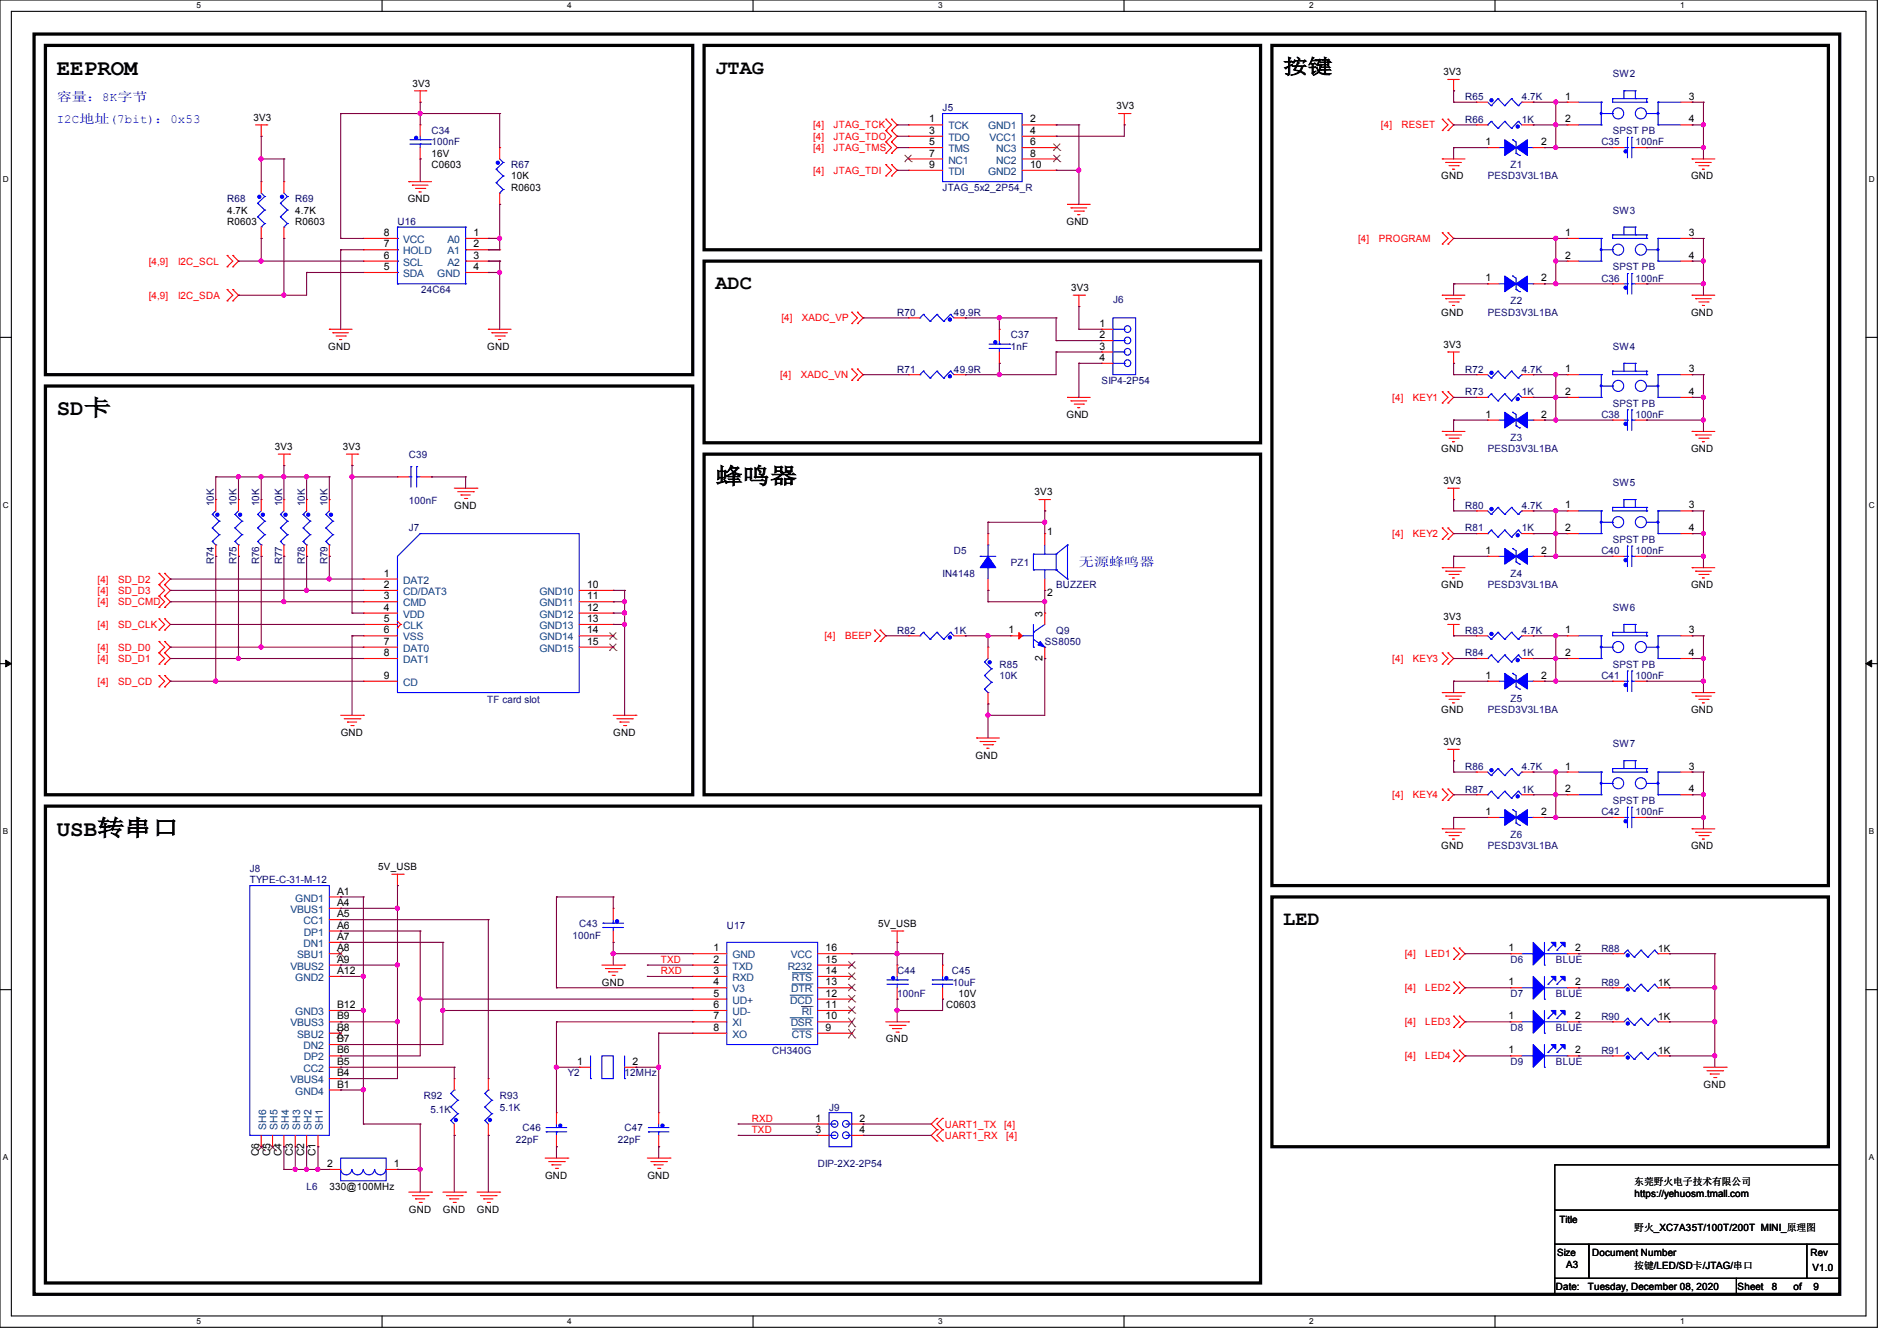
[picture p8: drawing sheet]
<svg xmlns="http://www.w3.org/2000/svg" width="297mm" height="210mm" viewBox="0 0 297 210" stroke-linecap="round" stroke-linejoin="round" font-family="sans-serif">
<defs><g id="words">
<g font-size="3.5">
<text x="8.9" y="11.7">EEPROM</text>
<text x="8.9" y="65.1">SD卡</text>
<text x="112" y="75.7">蜂鸣器</text>
<text x="8.9" y="130.9">USB转串口</text>
</g>
<g font-size="3.2">
<text x="112" y="11.5">JTAG</text>
<text x="200.9" y="11.5">按键</text>
<text x="112" y="45.3">ADC</text>
<text x="200.9" y="144.9">LED</text>
</g>
<g font-size="1.9" fill="#00f">
<text x="8.9" y="15.7">容量：8K字节</text>
<text x="8.9" y="19.3">I2C地址(7bit)：0x53</text>
<text x="168.9" y="88.6">无源蜂鸣器</text>
</g>
<g font-size="1.6">
<text x="226" y="11.8">3V3</text>
<text x="64.6" y="13.5">3V3</text>
<text x="174.8" y="17.1">3V3</text>
<text x="245" y="15.6">1</text>
<text x="264.4" y="15.6">3</text>
<text x="39.7" y="18.9">3V3</text>
<text x="145.5" y="19.2">1</text>
<text x="145.5" y="21">3</text>
<text x="145.5" y="22.7">5</text>
<text x="161.3" y="19.2">2</text>
<text x="161.3" y="21">4</text>
<text x="161.3" y="22.7">6</text>
<text x="232.6" y="22.7">1</text>
<text x="241.3" y="22.7">2</text>
<text x="245" y="19.2">2</text>
<text x="264.4" y="19.2">4</text>
<text x="67.6" y="24.6">16V</text>
<text x="67.6" y="26.3">C0603</text>
<text x="80" y="28.1">10K</text>
<text x="80" y="29.9">R0603</text>
<text x="145.5" y="24.5">7</text>
<text x="145.5" y="26.3">9</text>
<text x="161.3" y="24.5">8</text>
<text x="161.3" y="26.3">10</text>
<text x="225.6" y="28.1">GND</text>
<text x="264.8" y="28.1">GND</text>
<text x="35.6" y="33.4">4.7K</text>
<text x="35.6" y="35.2">R0603</text>
<text x="46.2" y="33.4">4.7K</text>
<text x="46.2" y="35.2">R0603</text>
<text x="63.8" y="31.7">GND</text>
<text x="167" y="35.2">GND</text>
<text x="60.1" y="40.5">6</text>
<text x="60.1" y="38.7">7</text>
<text x="60.1" y="37">8</text>
<text x="74.1" y="37">1</text>
<text x="74.1" y="38.7">2</text>
<text x="74.1" y="40.5">3</text>
<text x="245" y="37">1</text>
<text x="245" y="40.5">2</text>
<text x="264.4" y="37">3</text>
<text x="264.4" y="40.5">4</text>
<text x="60.1" y="42.3">5</text>
<text x="74.1" y="42.3">4</text>
<text x="167.7" y="45.6">3V3</text>
<text x="232.6" y="44.1">1</text>
<text x="241.3" y="44.1">2</text>
<text x="172.1" y="51.2">1</text>
<text x="172.1" y="53">2</text>
<text x="225.6" y="49.4">GND</text>
<text x="264.8" y="49.4">GND</text>
<text x="51.4" y="54.8">GND</text>
<text x="76.3" y="54.8">GND</text>
<text x="172.1" y="54.7">3</text>
<text x="172.1" y="56.5">4</text>
<text x="226" y="54.4">3V3</text>
<text x="245" y="58.3">1</text>
<text x="264.4" y="58.3">3</text>
<text x="167" y="65.4">GND</text>
<text x="232.6" y="65.4">1</text>
<text x="241.3" y="65.4">2</text>
<text x="245" y="61.8">2</text>
<text x="264.4" y="61.8">4</text>
<text x="43" y="70.4">3V3</text>
<text x="53.7" y="70.4">3V3</text>
<text x="225.6" y="70.8">GND</text>
<text x="264.8" y="70.8">GND</text>
<text x="162" y="77.6">3V3</text>
<text x="226" y="75.8">3V3</text>
<text x="71.1" y="79.7">GND</text>
<text x="164" y="83.7">1</text>
<text x="245" y="79.6">1</text>
<text x="245" y="83.2">2</text>
<text x="264.4" y="79.6">3</text>
<text x="264.4" y="83.2">4</text>
<text x="232.6" y="86.7">1</text>
<text x="241.3" y="86.7">2</text>
<text x="60.1" y="90.3">1</text>
<text x="60.1" y="92.1">2</text>
<text x="60.1" y="93.9">3</text>
<text x="60.1" y="95.6">4</text>
<text x="91.9" y="95.6">12</text>
<text x="91.9" y="93.9">11</text>
<text x="91.9" y="92.1">10</text>
<text x="164" y="93.3">2</text>
<text x="225.6" y="92.1">GND</text>
<text x="264.8" y="92.1">GND</text>
<text x="60.1" y="97.4">5</text>
<text x="60.1" y="99.2">6</text>
<text x="60.1" y="101">7</text>
<text x="91.9" y="97.4">13</text>
<text x="91.9" y="99.2">14</text>
<text x="91.9" y="101">15</text>
<text x="157.9" y="99.2">1</text>
<text x="163.2" y="96.6" transform="rotate(-90 163.2 96.6)">3</text>
<text x="226" y="97.1">3V3</text>
<text x="245" y="99.2">1</text>
<text x="264.4" y="99.2">3</text>
<text x="60.1" y="102.7">8</text>
<text x="60.1" y="106.3">9</text>
<text x="163.2" y="103.5" transform="rotate(-90 163.2 103.5)">2</text>
<text x="232.6" y="106.3">1</text>
<text x="241.3" y="106.3">2</text>
<text x="245" y="102.7">2</text>
<text x="264.4" y="102.7">4</text>
<text x="225.6" y="111.7">GND</text>
<text x="264.8" y="111.7">GND</text>
<text x="53.3" y="115.2">GND</text>
<text x="96" y="115.2">GND</text>
<text x="152.7" y="118.8">GND</text>
<text x="226" y="116.7">3V3</text>
<text x="245" y="120.5">1</text>
<text x="245" y="124.1">2</text>
<text x="264.4" y="120.5">3</text>
<text x="264.4" y="124.1">4</text>
<text x="232.6" y="127.6">1</text>
<text x="241.3" y="127.6">2</text>
<text x="59.2" y="136.2">5V_USB</text>
<text x="225.6" y="133">GND</text>
<text x="264.8" y="133">GND</text>
<text x="52.8" y="140.1">A1</text>
<text x="52.8" y="141.9">A4</text>
<text x="52.8" y="143.6">A5</text>
<text x="52.8" y="145.4">A6</text>
<text x="52.8" y="147.2">A7</text>
<text x="52.8" y="149">A8</text>
<text x="111.7" y="149">1</text>
<text x="129.3" y="149">16</text>
<text x="137.5" y="145.1">5V_USB</text>
<text x="236.2" y="149">1</text>
<text x="246.6" y="149">2</text>
<text x="259.6" y="149">1K</text>
<text x="52.8" y="150.7">A9</text>
<text x="52.8" y="152.5">A12</text>
<text x="94.2" y="154.3">GND</text>
<text x="111.7" y="150.7">2</text>
<text x="111.7" y="152.5">3</text>
<text x="111.7" y="154.3">4</text>
<text x="129.3" y="154.3">13</text>
<text x="129.3" y="152.5">14</text>
<text x="129.3" y="150.7">15</text>
<text x="236.2" y="154.3">1</text>
<text x="246.6" y="154.3">2</text>
<text x="259.6" y="154.3">1K</text>
<text x="52.8" y="157.9">B12</text>
<text x="52.8" y="159.6">B9</text>
<text x="52.8" y="161.4">B8</text>
<text x="111.7" y="156.1">5</text>
<text x="111.7" y="157.9">6</text>
<text x="111.7" y="159.6">7</text>
<text x="111.7" y="161.4">8</text>
<text x="129.3" y="161.4">9</text>
<text x="129.3" y="159.6">10</text>
<text x="129.3" y="157.9">11</text>
<text x="129.3" y="156.1">12</text>
<text x="148.1" y="157.9">C0603</text>
<text x="150.1" y="156.1">10V</text>
<text x="236.2" y="159.6">1</text>
<text x="246.6" y="159.6">2</text>
<text x="259.6" y="159.7">1K</text>
<text x="52.8" y="163.2">B7</text>
<text x="52.8" y="165">B6</text>
<text x="52.8" y="166.8">B5</text>
<text x="90.3" y="166.8">1</text>
<text x="99" y="166.8">2</text>
<text x="138.7" y="163.2">GND</text>
<text x="236.2" y="165">1</text>
<text x="246.6" y="165">2</text>
<text x="259.6" y="165">1K</text>
<text x="52.8" y="168.5">B4</text>
<text x="52.8" y="170.3">B1</text>
<text x="266.7" y="170.3">GND</text>
<text x="127.7" y="175.6">1</text>
<text x="127.7" y="177.4">3</text>
<text x="134.6" y="175.6">2</text>
<text x="134.6" y="177.4">4</text>
<text x="40.5" y="181.1" transform="rotate(-90 40.5 181.1)">C6</text>
<text x="42.3" y="181.1" transform="rotate(-90 42.3 181.1)">C5</text>
<text x="44.1" y="181.1" transform="rotate(-90 44.1 181.1)">C4</text>
<text x="45.8" y="181.1" transform="rotate(-90 45.8 181.1)">C3</text>
<text x="47.6" y="181.1" transform="rotate(-90 47.6 181.1)">C2</text>
<text x="49.4" y="181.1" transform="rotate(-90 49.4 181.1)">C1</text>
<text x="51.2" y="182.8">2</text>
<text x="61.7" y="182.8">1</text>
<text x="85.3" y="184.6">GND</text>
<text x="101.4" y="184.6">GND</text>
<text x="255.9" y="185.6">东莞野火电子技术有限公司</text>
<text x="51.6" y="186.4">330@100MHz</text>
<text x="64" y="189.9">GND</text>
<text x="69.3" y="189.9">GND</text>
<text x="74.7" y="189.9">GND</text>
<text x="244.2" y="191.5">Title</text>
<text x="255.9" y="187.4">https://yehuosm.tmall.com</text>
<text x="243.8" y="196.7">Size</text>
<text x="249.3" y="196.7">Document Number</text>
<text x="255.9" y="192.7">野火_XC7A35T/100T/200T MINI_原理图</text>
<text x="283.4" y="196.7">Rev</text>
<text x="243.6" y="202">Date:</text>
<text x="245.2" y="198.6">A3</text>
<text x="248.6" y="202">Tuesday, December 08, 2020</text>
<text x="255.9" y="198.8">按键/LED/SD卡/JTAG/串口</text>
<text x="272.1" y="202">Sheet</text>
<text x="277.4" y="202">8</text>
<text x="280.8" y="202">of</text>
<text x="283.8" y="199">V1.0</text>
<text x="283.9" y="202">9</text>
</g>
<g font-size="1.6" fill="#000080">
<text x="147.6" y="17.4">J5</text>
<text x="229.4" y="15.7">R65</text>
<text x="238.3" y="15.7">4.7K</text>
<text x="252.5" y="12.1">SW2</text>
<text x="67.6" y="21">C34</text>
<text x="67.6" y="22.8">100nF</text>
<text x="229.4" y="19.2">R66</text>
<text x="238.3" y="19.2">1K</text>
<text x="250.7" y="22.8">C35</text>
<text x="252.5" y="21">SPST PB</text>
<text x="256" y="22.8">100nF</text>
<text x="80" y="26.3">R67</text>
<text x="147.6" y="29.9">JTAG_5x2_2P54_R</text>
<text x="232.9" y="28.1">PESD3V3L1BA</text>
<text x="236.5" y="26.3">Z1</text>
<text x="35.6" y="31.7">R68</text>
<text x="46.2" y="31.7">R69</text>
<text x="62.2" y="35.2">U16</text>
<text x="252.5" y="33.4">SW3</text>
<text x="66" y="45.9">24C64</text>
<text x="174.3" y="47.5">J6</text>
<text x="236.5" y="47.7">Z2</text>
<text x="250.7" y="44.1">C36</text>
<text x="252.5" y="42.3">SPST PB</text>
<text x="256" y="44.1">100nF</text>
<text x="140.5" y="49.4">R70</text>
<text x="149.4" y="49.4">49.9R</text>
<text x="158.3" y="53">C37</text>
<text x="232.9" y="49.4">PESD3V3L1BA</text>
<text x="140.5" y="58.3">R71</text>
<text x="149.4" y="58.3">49.9R</text>
<text x="158.3" y="54.8">1nF</text>
<text x="229.4" y="58.3">R72</text>
<text x="238.3" y="58.3">4.7K</text>
<text x="252.5" y="54.8">SW4</text>
<text x="172.5" y="60.1">SIP4-2P54</text>
<text x="229.4" y="61.9">R73</text>
<text x="238.3" y="61.9">1K</text>
<text x="250.7" y="65.4">C38</text>
<text x="252.5" y="63.7">SPST PB</text>
<text x="256" y="65.4">100nF</text>
<text x="64" y="71.7">C39</text>
<text x="232.9" y="70.8">PESD3V3L1BA</text>
<text x="236.5" y="69">Z3</text>
<text x="252.5" y="76.1">SW5</text>
<text x="33.5" y="79.3" transform="rotate(-90 33.5 79.3)">10K</text>
<text x="37" y="79.3" transform="rotate(-90 37 79.3)">10K</text>
<text x="40.6" y="79.3" transform="rotate(-90 40.6 79.3)">10K</text>
<text x="44.2" y="79.3" transform="rotate(-90 44.2 79.3)">10K</text>
<text x="47.7" y="79.3" transform="rotate(-90 47.7 79.3)">10K</text>
<text x="51.3" y="79.3" transform="rotate(-90 51.3 79.3)">10K</text>
<text x="64" y="83.2">J7</text>
<text x="64" y="79">100nF</text>
<text x="229.4" y="83.2">R81</text>
<text x="229.4" y="79.7">R80</text>
<text x="238.3" y="83.2">1K</text>
<text x="238.3" y="79.7">4.7K</text>
<text x="33.5" y="88.3" transform="rotate(-90 33.5 88.3)">R74</text>
<text x="37" y="88.3" transform="rotate(-90 37 88.3)">R75</text>
<text x="40.6" y="88.3" transform="rotate(-90 40.6 88.3)">R76</text>
<text x="44.2" y="88.3" transform="rotate(-90 44.2 88.3)">R77</text>
<text x="47.7" y="88.3" transform="rotate(-90 47.7 88.3)">R78</text>
<text x="51.3" y="88.3" transform="rotate(-90 51.3 88.3)">R79</text>
<text x="149.4" y="86.8">D5</text>
<text x="158.3" y="88.6">PZ1</text>
<text x="250.7" y="86.8">C40</text>
<text x="252.5" y="85">SPST PB</text>
<text x="256" y="86.8">100nF</text>
<text x="147.6" y="90.3">IN4148</text>
<text x="165.4" y="92.1">BUZZER</text>
<text x="232.9" y="92.1">PESD3V3L1BA</text>
<text x="236.5" y="90.3">Z4</text>
<text x="252.5" y="95.7">SW6</text>
<text x="140.5" y="99.2">R82</text>
<text x="149.4" y="99.2">1K</text>
<text x="163.6" y="101">SS8050</text>
<text x="165.4" y="99.2">Q9</text>
<text x="229.4" y="99.2">R83</text>
<text x="238.3" y="99.2">4.7K</text>
<text x="156.5" y="104.6">R85</text>
<text x="156.5" y="106.3">10K</text>
<text x="229.4" y="102.8">R84</text>
<text x="238.3" y="102.8">1K</text>
<text x="250.7" y="106.3">C41</text>
<text x="252.5" y="104.6">SPST PB</text>
<text x="256" y="106.3">100nF</text>
<text x="76.3" y="110.1">TF card slot</text>
<text x="232.9" y="111.7">PESD3V3L1BA</text>
<text x="236.5" y="109.9">Z5</text>
<text x="252.5" y="117">SW7</text>
<text x="229.4" y="124.1">R87</text>
<text x="229.4" y="120.6">R86</text>
<text x="238.3" y="124.1">1K</text>
<text x="238.3" y="120.6">4.7K</text>
<text x="252.5" y="125.9">SPST PB</text>
<text x="236.5" y="131.2">Z6</text>
<text x="250.7" y="127.7">C42</text>
<text x="256" y="127.7">100nF</text>
<text x="39.1" y="136.6">J8</text>
<text x="232.9" y="133">PESD3V3L1BA</text>
<text x="39.1" y="138.3">TYPE-C-31-M-12</text>
<text x="89.6" y="147.1">100nF</text>
<text x="90.7" y="145.1">C43</text>
<text x="113.8" y="145.5">U17</text>
<text x="250.7" y="149">R88</text>
<text x="140.5" y="152.6">C44</text>
<text x="149" y="152.6">C45</text>
<text x="149.2" y="154.3">10uF</text>
<text x="236.5" y="150.8">D6</text>
<text x="243.6" y="150.8">BLUE</text>
<text x="250.7" y="154.3">R89</text>
<text x="140.5" y="156.1">100nF</text>
<text x="236.5" y="161.5">D8</text>
<text x="236.5" y="156.1">D7</text>
<text x="243.6" y="161.5">BLUE</text>
<text x="243.6" y="156.1">BLUE</text>
<text x="250.7" y="159.7">R90</text>
<text x="120.9" y="165">CH340G</text>
<text x="236.5" y="166.8">D9</text>
<text x="243.6" y="166.8">BLUE</text>
<text x="250.7" y="165">R91</text>
<text x="66.3" y="172.1">R92</text>
<text x="78.2" y="172.1">R93</text>
<text x="78.2" y="173.9">5.1K</text>
<text x="88.9" y="168.6">Y2</text>
<text x="97.8" y="168.6">12MHz</text>
<text x="129.8" y="173.9">J9</text>
<text x="67.4" y="174.2">5.1K</text>
<text x="80.7" y="179.1">22pF</text>
<text x="81.8" y="177.1">C46</text>
<text x="96.7" y="179.1">22pF</text>
<text x="97.8" y="177.1">C47</text>
<text x="128" y="182.8">DIP-2X2-2P54</text>
<text x="48" y="186.4">L6</text>
</g>
<g font-size="1.6" fill="#f00">
<text x="127.3" y="23.7">[4]</text>
<text x="127.3" y="20.1">[4]</text>
<text x="127.3" y="21.9">[4]</text>
<text x="130.5" y="23.7">JTAG_TMS</text>
<text x="130.5" y="20.1">JTAG_TCK</text>
<text x="130.5" y="21.9">JTAG_TDO</text>
<text x="216.2" y="20.1">[4]</text>
<text x="219.4" y="20.1">RESET</text>
<text x="127.3" y="27.2">[4]</text>
<text x="130.5" y="27.2">JTAG_TDI</text>
<text x="23.3" y="41.4">[4,9]</text>
<text x="27.9" y="41.4">I2C_SCL</text>
<text x="212.7" y="37.9">[4]</text>
<text x="215.9" y="37.9">PROGRAM</text>
<text x="23.3" y="46.8">[4,9]</text>
<text x="27.9" y="46.8">I2C_SDA</text>
<text x="122.4" y="50.3">[4]</text>
<text x="125.5" y="50.3">XADC_VP</text>
<text x="122.1" y="59.2">[4]</text>
<text x="125.4" y="59.2">XADC_VN</text>
<text x="218" y="62.8">[4]</text>
<text x="221.2" y="62.8">KEY1</text>
<text x="218" y="84.1">[4]</text>
<text x="221.2" y="84.1">KEY2</text>
<text x="15.3" y="91.2">[4]</text>
<text x="15.3" y="93">[4]</text>
<text x="15.3" y="94.8">[4]</text>
<text x="18.5" y="91.2">SD_D2</text>
<text x="18.5" y="93">SD_D3</text>
<text x="18.5" y="94.8">SD_CMD</text>
<text x="15.3" y="98.3">[4]</text>
<text x="15.3" y="101.9">[4]</text>
<text x="18.5" y="98.3">SD_CLK</text>
<text x="18.5" y="101.9">SD_D0</text>
<text x="129.1" y="100.1">[4]</text>
<text x="132.3" y="100.1">BEEP</text>
<text x="15.3" y="103.7">[4]</text>
<text x="15.3" y="107.2">[4]</text>
<text x="18.5" y="103.7">SD_D1</text>
<text x="18.5" y="107.2">SD_CD</text>
<text x="218" y="103.7">[4]</text>
<text x="221.2" y="103.7">KEY3</text>
<text x="218" y="125">[4]</text>
<text x="221.2" y="125">KEY4</text>
<text x="219.9" y="149.9">[4]</text>
<text x="223.2" y="149.9">LED1</text>
<text x="103.5" y="150.8">TXD</text>
<text x="103.5" y="152.6">RXD</text>
<text x="219.9" y="155.2">[4]</text>
<text x="223.2" y="155.2">LED2</text>
<text x="219.9" y="160.6">[4]</text>
<text x="223.2" y="160.6">LED3</text>
<text x="219.9" y="165.9">[4]</text>
<text x="223.2" y="165.9">LED4</text>
<text x="117.7" y="175.7">RXD</text>
<text x="117.7" y="177.5">TXD</text>
<text x="147.9" y="176.6">UART1_TX</text>
<text x="147.9" y="178.4">UART1_RX</text>
<text x="157.2" y="176.6">[4]</text>
<text x="157.5" y="178.4">[4]</text>
</g>
<g font-size="1.6" fill="#004080">
<text x="148.5" y="20.3">TCK</text>
<text x="148.5" y="22.1">TDO</text>
<text x="148.5" y="23.8">TMS</text>
<text x="154.7" y="20.3">GND1</text>
<text x="154.9" y="22.1">VCC1</text>
<text x="156" y="23.8">NC3</text>
<text x="148.5" y="25.6">NC1</text>
<text x="148.5" y="27.4">TDI</text>
<text x="154.7" y="27.4">GND2</text>
<text x="156" y="25.6">NC2</text>
<text x="63.1" y="41.6">SCL</text>
<text x="63.1" y="39.8">HOLD</text>
<text x="63.1" y="38.1">VCC</text>
<text x="70.1" y="38.1">A0</text>
<text x="70.1" y="39.8">A1</text>
<text x="70.1" y="41.6">A2</text>
<text x="63.1" y="43.4">SDA</text>
<text x="68.5" y="43.4">GND</text>
<text x="63.1" y="91.4">DAT2</text>
<text x="63.1" y="93.2">CD/DAT3</text>
<text x="63.1" y="95">CMD</text>
<text x="84.5" y="95">GND11</text>
<text x="84.5" y="93.2">GND10</text>
<text x="63.1" y="96.7">VDD</text>
<text x="63.1" y="98.5">CLK</text>
<text x="63.1" y="100.3">VSS</text>
<text x="84.5" y="96.7">GND12</text>
<text x="84.5" y="98.5">GND13</text>
<text x="84.5" y="100.3">GND14</text>
<text x="63.1" y="102.1">DAT0</text>
<text x="63.1" y="103.8">DAT1</text>
<text x="63.1" y="107.4">CD</text>
<text x="84.5" y="102.1">GND15</text>
<text x="45.5" y="143">VBUS1</text>
<text x="46.2" y="141.2">GND1</text>
<text x="47.5" y="144.7">CC1</text>
<text x="47.5" y="148.3">DN1</text>
<text x="47.6" y="146.5">DP1</text>
<text x="45.5" y="151.8">VBUS2</text>
<text x="46.2" y="153.6">GND2</text>
<text x="46.5" y="150.1">SBU1</text>
<text x="114.7" y="150.1">GND</text>
<text x="114.7" y="151.8">TXD</text>
<text x="114.7" y="153.6">RXD</text>
<text x="114.7" y="155.4">V3</text>
<text x="123.3" y="151.8">R232</text>
<text x="123.8" y="150.1">VCC</text>
<text x="123.9" y="155.4">DTR</text>
<text x="124" y="153.6">RTS</text>
<text x="45.5" y="160.7">VBUS3</text>
<text x="46.2" y="159">GND3</text>
<text x="114.7" y="157.2">UD+</text>
<text x="114.7" y="159">UD-</text>
<text x="114.7" y="160.7">XI</text>
<text x="123.7" y="157.2">DCD</text>
<text x="123.8" y="160.7">DSR</text>
<text x="125.5" y="159">RI</text>
<text x="46.5" y="162.5">SBU2</text>
<text x="47.5" y="164.3">DN2</text>
<text x="47.5" y="167.9">CC2</text>
<text x="47.6" y="166.1">DP2</text>
<text x="114.7" y="162.5">XO</text>
<text x="124" y="162.5">CTS</text>
<text x="45.5" y="169.6">VBUS4</text>
<text x="46.2" y="171.4">GND4</text>
<text x="41.7" y="176.9" transform="rotate(-90 41.7 176.9)">SH6</text>
<text x="43.4" y="176.9" transform="rotate(-90 43.4 176.9)">SH5</text>
<text x="45.2" y="176.9" transform="rotate(-90 45.2 176.9)">SH4</text>
<text x="47" y="176.9" transform="rotate(-90 47 176.9)">SH3</text>
<text x="48.8" y="176.9" transform="rotate(-90 48.8 176.9)">SH2</text>
<text x="50.5" y="176.9" transform="rotate(-90 50.5 176.9)">SH1</text>
</g>
<g font-size="1.3">
<text x="30.8" y="1.3">5</text>
<text x="88.8" y="1.3">4</text>
<text x="146.9" y="1.3">3</text>
<text x="205" y="1.3">2</text>
<text x="263.1" y="1.3">1</text>
<text x=".5" y="28.4">D</text>
<text x="292.6" y="28.4">D</text>
<text x=".5" y="79.5">C</text>
<text x="292.6" y="79.5">C</text>
<text x=".5" y="130.6">B</text>
<text x="292.6" y="130.6">B</text>
<text x=".5" y="181.7">A</text>
<text x="292.6" y="181.7">A</text>
<text x="30.8" y="207.4">5</text>
<text x="88.8" y="207.4">4</text>
<text x="146.9" y="207.4">3</text>
<text x="205" y="207.4">2</text>
<text x="263.1" y="207.4">1</text>
</g>
</g></defs>
<path d="M0 0h293.9v207.9h-293.9zM1.8 1.8h290.3v204.3h-290.3z" fill="none" stroke="#000" stroke-width=".17"/>
<g fill="#fff">
<path d="M30.8 .2h.7v1.4h-.7z"/>
<path d="M30.8 206.2h.7v1.4h-.7z"/>
</g>
<path d="M59.8 0v1.8M59.8 206.1v1.8" fill="none" stroke="#000" stroke-width=".17"/>
<g fill="#fff">
<path d="M88.8 .2h.7v1.4h-.7z"/>
<path d="M88.8 206.2h.7v1.4h-.7z"/>
</g>
<path d="M117.9 0v1.8M117.9 206.1v1.8" fill="none" stroke="#000" stroke-width=".17"/>
<g fill="#fff">
<path d="M146.9 .2h.7v1.4h-.7z"/>
<path d="M146.9 206.2h.7v1.4h-.7z"/>
</g>
<path d="M176 0v1.8M176 206.1v1.8" fill="none" stroke="#000" stroke-width=".17"/>
<g fill="#fff">
<path d="M205 .2h.7v1.4h-.7z"/>
<path d="M205 206.2h.7v1.4h-.7z"/>
</g>
<path d="M234.1 0v1.8M234.1 206.1v1.8" fill="none" stroke="#000" stroke-width=".17"/>
<g fill="#fff">
<path d="M263.1 .2h.6v1.4h-.6z"/>
<path d="M263.1 206.2h.6v1.4h-.6z"/>
<path d="M.5 27.3h.9v1.4h-.9z"/>
<path d="M292.6 27.3h.9v1.4h-.9z"/>
<path d="M.5 78.4h.9v1.4h-.9z"/>
<path d="M292.6 78.4h.9v1.4h-.9z"/>
</g>
<path d="M0 52.8h1.8M292.1 52.8h1.8" fill="none" stroke="#000" stroke-width=".17"/>
<g fill="#fff">
<path d="M.5 129.5h.8v1.4h-.8z"/>
<path d="M292.6 129.5h.8v1.4h-.8z"/>
</g>
<path d="M0 103.9h1.8M292.1 103.9h1.8" fill="none" stroke="#000" stroke-width=".17"/>
<path d="M.9 103.4l.9 .5-.9 .5zM292.1 103.9l.9-.5v1z" fill="#000" stroke="#000" stroke-width=".16"/>
<g fill="#fff">
<path d="M.5 180.5h.8v1.4h-.8z"/>
<path d="M292.6 180.5h.8v1.4h-.8z"/>
</g>
<path d="M0 155h1.8M292.1 155h1.8M243.4 182.4h44.6v7.1h-44.6zM243.4 189.5h44.6v5.4h-44.6zM243.4 194.9h5.4v5.3h-5.4zM248.8 194.9h34.1v5.3h-34.1zM282.9 194.9h5.1v5.3h-5.1zM243.4 200.2h28.5v2.5h-28.5zM271.9 200.2h16.1v2.5h-16.1z" fill="none" stroke="#000" stroke-width=".17"/>
<path d="M5.3 5.3h282.7v197.4h-282.7zM7.1 7.1h101.4v51.6h-101.4zM110.2 7.1h87.2v32h-87.2zM199.1 7.1h87.2v131.6h-87.2zM110.2 40.9h87.2v28.4h-87.2zM7.1 60.5h101.4v64h-101.4zM110.2 71.1h87.2v53.4h-87.2zM7.1 126.2h190.3v74.7h-190.3zM199.1 140.5h87.2v39.1h-87.2z" fill="none" stroke="#000" stroke-width=".51"/>
<g fill="none" stroke="#f00" stroke-width=".17">
<path d="M40 19.6h1.8M40.9 19.6v1.7M41.8 19.6h.1M64.9 14.2h1.8M65.8 16h.1M65.8 19.6h.1M65.8 14.2v1.8M65.8 19.6v1.7M66.7 14.2h.1M138.7 18.7h.1M138.7 18.7l.9 .9-.9 .8M139.6 18.7h.1"/>
<path d="M139.6 18.7l.9 .9-.9 .8M142.2 19.6h.1M142.2 19.6h5.4M160 19.6h5.4M165.4 19.6h.1M175.1 17.8h1.8M176 19.6h.1M176 17.8v1.8M176.9 17.8h.1M225.8 18.7h.1M225.8 18.7l.9 .9-.9 .8M226.7 12.4h.1"/>
<path d="M226.7 18.7h.1M226.7 12.4h1.8M226.7 18.7l.9 .9-.9 .8M227.6 14.2h.1M227.6 12.4v1.8M231.1 19.6h.1M231.1 16h.1M231.1 19.6h1.8M231.1 16h1.8M238.3 19.6h1.7M238.3 16h1.7M240 19.6h.1"/>
<path d="M240 16h.1M245.4 16h.1M245.4 19.6h.1M245.4 19.6h1.7M245.4 16h1.7M263.1 19.6h1.8M263.1 16h1.8M264.9 16h.1M264.9 19.6h.1M40.9 21.3h.1M40.9 28.4h.1M40.9 37.3h.1"/>
<path d="M40.9 28.4v1.8M40.9 35.6v1.7M44.4 28.4h.1M44.4 37.3h.1M44.4 28.4v1.8M44.4 35.6v1.7M56.9 39.1h.1M56.9 37.3h.1M56.9 37.3h5.3M56.9 39.1h5.3M64 28.4h.1M64 28.4h3.6"/>
<path d="M64.6 29h.1M64.6 29h2.4M65.1 29.5h1.4M65.6 30.1h.1M65.6 30.1h.4M65.8 24.9h.1M65.8 23.1v1.8M66.5 29.5h.1M72.9 37.3h5.3M72.9 39.1h5.3M78.2 37.3h.1M78.2 39.1h.1"/>
<path d="M78.2 23.1h.1M78.2 32h.1M78.2 23.1v1.8M78.2 30.2v1.8M138.7 27.6h.1M138.7 25.8h.1M138.7 24h.1M138.7 22.2h.1M138.7 20.4h.1M138.7 25.8l.9 .9-.9 .9M138.7 22.2l.9 .9-.9 .9M138.7 20.4l.9 .9-.9 .9"/>
<path d="M139.6 25.8h.1M139.6 27.6h.1M139.6 22.2h.1M139.6 24h.1M139.6 20.4h.1M139.6 25.8l.9 .9-.9 .9M139.6 22.2l.9 .9-.9 .9M139.6 20.4l.9 .9-.9 .9M142.2 21.3h.1M142.2 23.1h.1M142.2 24.9h.1M142.2 26.7h.1"/>
<path d="M142.2 24.9h5.4M142.2 23.1h5.4M142.2 21.3h5.4M142.2 26.7h5.4M160 24.9h5.4M160 23.1h5.4M160 21.3h5.4M160 26.7h5.4M165.4 21.3h.1M165.4 23.1h.1M165.4 24.9h.1M165.4 26.7h.1"/>
<path d="M167.1 32h.1M167.1 32h3.6M167.7 32.6h.1M167.7 32.6h2.4M168.2 33.1h1.4M168.7 33.6h.1M168.7 33.6h.4M169.6 33.1h.1M225.8 24.9h.1M225.8 20.4h.1M225.8 38.2h.1M225.8 36.4h.1"/>
<path d="M225.8 24.9h3.6M225.8 36.4l.9 .9-.9 .9M226.4 25.4h.1M226.4 25.4h2.4M226.7 20.4h.1M226.7 36.4h.1M226.7 38.2h.1M226.7 36.4l.9 .9-.9 .9M226.9 26h1.4M227.4 26.5h.1M227.4 26.5h.4M228.3 26h.1"/>
<path d="M232.9 23.1h.1M232.9 23.1h1.8M240 23.1h1.8M241.8 23.1h.1M245.4 37.3h.1M245.4 37.3h1.7M252.5 23.1h.1M252.5 23.1h1.8M256 23.1h1.8M257.8 23.1h.1M263.1 37.3h1.8M264.9 24.9h.1"/>
<path d="M264.9 37.3h.1M264.9 24.9h3.6M265.5 25.4h.1M265.5 25.4h2.4M266 26h1.4M266.5 26.5h.1M266.5 26.5h.4M267.4 26h.1M35.6 45.3h.1M35.6 47.1h.1M35.6 40h.1M35.6 41.8h.1"/>
<path d="M35.6 45.3l.8 .9-.8 .9M35.6 40l.8 .9-.8 .9M36.4 47.1h.1M36.4 45.3h.1M36.4 41.8h.1M36.4 40h.1M36.4 45.3l.9 .9-.9 .9M36.4 40l.9 .9-.9 .9M51.6 51.6h.1M51.6 51.6h3.5M52.1 52.1h.1M52.1 52.1h2.5"/>
<path d="M52.6 52.6h1.5M53.2 53.2h.1M53.2 53.2h.3M54.1 52.6h.1M56.9 42.7h.1M56.9 40.9h.1M56.9 40.9h5.3M56.9 42.7h5.3M72.9 40.9h5.3M72.9 42.7h5.3M76.5 51.6h.1M76.5 51.6h3.5"/>
<path d="M77 52.1h.1M77 52.1h2.5M77.5 52.6h1.5M78.1 53.2h.1M78.1 53.2h.3M78.2 40.9h.1M78.2 42.7h.1M79 52.6h.1M133.3 59.6h.1M133.3 57.8h.1M133.3 50.7h.1M133.3 48.9h.1"/>
<path d="M133.3 57.8l.9 .9-.9 .9M133.3 48.9l.9 .9-.9 .9M134.2 57.8h.1M134.2 59.6h.1M134.2 48.9h.1M134.2 50.7h.1M134.2 57.8l.9 .9-.9 .9M134.2 48.9l.9 .9-.9 .9M142.2 49.8h.1M142.2 58.7h.1M142.2 49.8h1.8M142.2 58.7h1.8"/>
<path d="M149.4 49.8h1.7M149.4 58.7h1.7M151.1 49.8h.1M151.1 58.7h.1M156.5 51.6h.1M156.5 56.9h.1M156.5 51.6v1.7M156.5 55.1v1.8M168 46.2h1.8M168.9 48h.1M168.9 46.2v1.8M169.8 46.2h.1"/>
<path d="M172.5 51.6h.1M172.5 53.3h.1M172.5 55.1h.1M172.5 56.9h.1M172.5 51.6h1.7M172.5 55.1h1.7M172.5 53.3h1.7M172.5 56.9h1.7M225.8 46.2h.1M225.8 46.2h3.6M226.4 46.8h.1M226.4 46.8h2.4"/>
<path d="M226.7 55.1h.1M226.7 55.1h1.8M226.9 47.3h1.4M227.4 47.8h.1M227.4 47.8h.4M227.6 56.9h.1M227.6 55.1v1.8M228.3 47.3h.1M231.1 58.7h.1M231.1 58.7h1.8M232.9 44.4h.1M232.9 44.4h1.8"/>
<path d="M238.3 58.7h1.7M240 58.7h.1M240 44.4h1.8M241.8 44.4h.1M245.4 40.9h.1M245.4 58.7h.1M245.4 40.9h1.7M245.4 58.7h1.7M252.5 44.4h.1M252.5 44.4h1.8M256 44.4h1.8M257.8 44.4h.1"/>
<path d="M263.1 40.9h1.8M263.1 58.7h1.8M264.9 46.2h.1M264.9 40.9h.1M264.9 58.7h.1M264.9 46.2h3.6M265.5 46.8h.1M265.5 46.8h2.4M266 47.3h1.4M266.5 47.8h.1M266.5 47.8h.4M267.4 47.3h.1"/>
<path d="M33.8 78.2h.1M33.8 78.2v1.8M37.3 78.2h.1M37.3 78.2v1.8M40.9 78.2h.1M40.9 78.2v1.8M43.6 71.1h1.7M44.4 72.9h.1M44.4 78.2h.1M44.4 71.1v1.8M44.4 78.2v1.8M45.3 71.1h.1"/>
<path d="M48 78.2h.1M48 78.2v1.8M51.6 78.2h.1M51.6 78.2v1.8M54.2 71.1h1.8M55.1 72.9h.1M55.1 71.1v1.8M56 71.1h.1M62.2 74.7h.1M62.2 74.7h1.8M65.8 74.7h1.8M67.6 74.7h.1"/>
<path d="M71.1 76.5h3.6M71.7 77h2.4M72.2 77.5h.1M72.2 77.5h1.4M72.7 78.1h.4M73.1 78.1h.1M74.1 77h.1M74.7 76.5h.1M162.7 78.2h.1M162.7 78.2h1.8M163.6 78.2v1.8M167.1 62.2h.1"/>
<path d="M167.1 62.2h3.6M167.7 62.8h.1M167.7 62.8h2.4M168.2 63.3h1.4M168.7 63.8h.1M168.7 63.8h.4M169.6 63.3h.1M225.8 67.6h.1M225.8 63.1h.1M225.8 61.3h.1M225.8 67.6h3.6M225.8 61.3l.9 .9-.9 .9"/>
<path d="M226.4 68.1h.1M226.4 68.1h2.4M226.7 76.5h.1M226.7 61.3h.1M226.7 63.1h.1M226.7 76.5h1.8M226.7 61.3l.9 .9-.9 .9M226.9 68.6h1.4M227.4 69.2h.1M227.4 69.2h.4M227.6 78.2h.1M227.6 76.5v1.7"/>
<path d="M228.3 68.6h.1M231.1 62.2h.1M231.1 62.2h1.8M232.9 65.8h.1M232.9 65.8h1.8M238.3 62.2h1.7M240 62.2h.1M240 65.8h1.8M241.8 65.8h.1M245.4 62.2h.1M245.4 62.2h1.7M252.5 65.8h.1"/>
<path d="M252.5 65.8h1.8M256 65.8h1.8M257.8 65.8h.1M263.1 62.2h1.8M264.9 67.6h.1M264.9 62.2h.1M264.9 67.6h3.6M265.5 68.1h.1M265.5 68.1h2.4M266 68.6h1.4M266.5 69.2h.1M266.5 69.2h.4"/>
<path d="M267.4 68.6h.1M24.9 91.6h.1M24.9 89.8h.1M24.9 93.3h.1M24.9 95.1h.1M24.9 98.7h.1M24.9 96.9h.1M24.9 89.8l.9 .9-.9 .9M24.9 91.6l.9 .9-.9 .8M24.9 93.3l.9 .9-.9 .9M24.9 96.9l.9 .9-.9 .9M25.8 89.8h.1"/>
<path d="M25.8 91.6h.1M25.8 93.3h.1M25.8 95.1h.1M25.8 96.9h.1M25.8 98.7h.1M25.8 89.8l.9 .9-.9 .9M25.8 91.6l.9 .9-.9 .8M25.8 93.3l.9 .9-.9 .9M25.8 96.9l.9 .9-.9 .9M33.8 87.1h.1M33.8 85.3v1.8M37.3 87.1h.1"/>
<path d="M37.3 85.3v1.8M40.9 87.1h.1M40.9 85.3v1.8M44.4 87.1h.1M44.4 85.3v1.8M48 87.1h.1M48 85.3v1.8M51.6 87.1h.1M51.6 85.3v1.8M56.9 90.7h.1M56.9 92.5h.1M56.9 94.2h.1"/>
<path d="M56.9 96h.1M56.9 97.8h.1M56.9 99.6h.1M56.9 97.8h5.3M56.9 99.6h5.3M56.9 90.7h5.3M56.9 92.5h5.3M56.9 94.2h5.3M56.9 96h5.3M62.2 98.3h.1M62.2 97.3l.5 .5M62.7 97.8h.1"/>
<path d="M62.7 97.8l-.5 .5M90.7 97.8h5.3M90.7 99.6h5.3M90.7 92.5h5.3M90.7 94.2h5.3M90.7 96h5.3M96 96h.1M96 94.2h.1M96 92.5h.1M96 97.8h.1M96 99.6h.1M136.9 98.7h.1"/>
<path d="M136.9 98.7l.9 .9-.9 .9M137.8 98.7h.1M137.8 98.7l.9 .9-.9 .9M142.2 99.6h.1M142.2 99.6h1.8M149.4 99.6h1.7M151.1 99.6h.1M154.7 92.5h.1M154.7 83.6h.1M154.7 83.6v1.7M154.7 90.7v1.8M158.2 99.6h.1"/>
<path d="M158.2 99.6h1.8M163.6 80h.1M163.6 92.5h.1M163.6 83.6h.1M163.6 96h.1M163.6 83.6v1.7M163.6 90.7v1.8M163.6 96v1.8M225.8 88.9h.1M225.8 84.5h.1M225.8 82.7h.1M225.8 88.9h3.6"/>
<path d="M225.8 82.7l.9 .9-.9 .9M226.4 89.5h.1M226.4 89.5h2.4M226.7 97.8h.1M226.7 82.7h.1M226.7 84.5h.1M226.7 97.8h1.8M226.7 82.7l.9 .9-.9 .9M226.9 90h1.4M227.4 90.5h.1M227.4 90.5h.4M227.6 99.6h.1"/>
<path d="M227.6 97.8v1.8M228.3 90h.1M231.1 99.6h.1M231.1 83.6h.1M231.1 80h.1M231.1 80h1.8M231.1 83.6h1.8M231.1 99.6h1.8M232.9 87.1h.1M232.9 87.1h1.8M238.3 80h1.7M238.3 83.6h1.7"/>
<path d="M238.3 99.6h1.7M240 99.6h.1M240 83.6h.1M240 80h.1M240 87.1h1.8M241.8 87.1h.1M245.4 80h.1M245.4 83.6h.1M245.4 99.6h.1M245.4 80h1.7M245.4 83.6h1.7M245.4 99.6h1.7"/>
<path d="M252.5 87.1h.1M252.5 87.1h1.8M256 87.1h1.8M257.8 87.1h.1M263.1 80h1.8M263.1 83.6h1.8M263.1 99.6h1.8M264.9 88.9h.1M264.9 80h.1M264.9 83.6h.1M264.9 99.6h.1M264.9 88.9h3.6"/>
<path d="M265.5 89.5h.1M265.5 89.5h2.4M266 90h1.4M266.5 90.5h.1M266.5 90.5h.4M267.4 90h.1M24.9 102.2h.1M24.9 100.5h.1M24.9 104h.1M24.9 107.6h.1M24.9 105.8h.1M24.9 100.5l.9 .8-.9 .9"/>
<path d="M24.9 102.2l.9 .9-.9 .9M24.9 105.8l.9 .9-.9 .9M25.8 100.5h.1M25.8 102.2h.1M25.8 104h.1M25.8 105.8h.1M25.8 107.6h.1M25.8 100.5l.9 .8-.9 .9M25.8 102.2l.9 .9-.9 .9M25.8 105.8l.9 .9-.9 .9M53.3 112h3.6M53.9 112.6h2.4"/>
<path d="M54.4 113.1h.1M54.4 113.1h1.4M54.9 113.6h.4M55.3 113.6h.1M56.3 112.6h.1M56.9 112h.1M56.9 101.3h.1M56.9 103.1h.1M56.9 106.7h.1M56.9 106.7h5.3M56.9 103.1h5.3M56.9 101.3h5.3"/>
<path d="M90.7 101.3h5.3M96 101.3h.1M96 112h3.6M96.6 112.6h2.4M97.1 113.1h.1M97.1 113.1h1.4M97.6 113.6h.4M98 113.6h.1M99 112.6h.1M99.6 112h.1M136.9 100.5h.1M137.8 100.5h.1"/>
<path d="M152.9 115.6h.1M152.9 115.6h3.6M153.5 116.1h.1M153.5 116.1h2.4M154 116.6h1.4M154.5 117.2h.1M154.5 117.2h.4M154.7 101.3h.1M154.7 110.2h.1M154.7 101.3v1.8M154.7 108.5v1.7M155.4 116.6h.1"/>
<path d="M163.6 103.1h.1M163.6 101.3v1.8M225.8 108.5h.1M225.8 104h.1M225.8 102.2h.1M225.8 108.5h3.6M225.8 102.2l.9 .9-.9 .9M226.4 109h.1M226.4 109h2.4M226.7 117.3h.1M226.7 102.2h.1M226.7 104h.1"/>
<path d="M226.7 117.3h1.8M226.7 102.2l.9 .9-.9 .9M226.9 109.5h1.4M227.4 110.1h.1M227.4 110.1h.4M227.6 119.1h.1M227.6 117.3v1.8M228.3 109.5h.1M231.1 103.1h.1M231.1 103.1h1.8M232.9 106.7h.1M232.9 106.7h1.8"/>
<path d="M238.3 103.1h1.7M240 103.1h.1M240 106.7h1.8M241.8 106.7h.1M245.4 103.1h.1M245.4 103.1h1.7M252.5 106.7h.1M252.5 106.7h1.8M256 106.7h1.8M257.8 106.7h.1M263.1 103.1h1.8M264.9 108.5h.1"/>
<path d="M264.9 103.1h.1M264.9 108.5h3.6M265.5 109h.1M265.5 109h2.4M266 109.5h1.4M266.5 110.1h.1M266.5 110.1h.4M267.4 109.5h.1M61.3 136.9h1.8M62.2 138.7h.1M62.2 136.9v1.8M63.1 136.9h.1"/>
<path d="M225.8 129.8h.1M225.8 125.3h.1M225.8 123.6h.1M225.8 129.8h3.6M225.8 123.6l.9 .9-.9 .8M226.4 130.3h.1M226.4 130.3h2.4M226.7 123.6h.1M226.7 125.3h.1M226.7 123.6l.9 .9-.9 .8M226.9 130.9h1.4M227.4 131.4h.1"/>
<path d="M227.4 131.4h.4M228.3 130.9h.1M231.1 124.5h.1M231.1 120.9h.1M231.1 124.5h1.8M231.1 120.9h1.8M232.9 128h.1M232.9 128h1.8M238.3 124.5h1.7M238.3 120.9h1.7M240 124.5h.1M240 120.9h.1"/>
<path d="M240 128h1.8M241.8 128h.1M245.4 120.9h.1M245.4 124.5h.1M245.4 124.5h1.7M245.4 120.9h1.7M252.5 128h.1M252.5 128h1.8M256 128h1.8M257.8 128h.1M263.1 124.5h1.8M263.1 120.9h1.8"/>
<path d="M264.9 129.8h.1M264.9 120.9h.1M264.9 124.5h.1M264.9 129.8h3.6M265.5 130.3h.1M265.5 130.3h2.4M266 130.9h1.4M266.5 131.4h.1M266.5 131.4h.4M267.4 130.9h.1M51.6 151.1h1.7M51.6 145.8h1.7"/>
<path d="M51.6 149.4h1.7M51.6 152.9h1.7M51.6 158.2h1.7M51.6 140.5h1.7M51.6 142.2h1.7M51.6 144h1.7M51.6 147.6h1.7M53.3 140.5h.1M53.3 142.2h.1M53.3 144h.1M53.3 145.8h.1M53.3 147.6h.1"/>
<path d="M53.3 149.4h.1M53.3 151.1h.1M53.3 152.9h.1M53.3 158.2h.1M94.2 151.1h3.6M94.8 151.7h2.4M95.3 152.2h.1M95.3 152.2h1.4M95.8 152.7h.4M96 142.2h.1M96 147.6h.1M96 142.2v1.8"/>
<path d="M96 145.8v1.8M96.2 152.7h.1M97.2 151.7h.1M97.8 151.1h.1M108.5 149.4h.1M108.5 151.1h.1M108.5 152.9h.1M108.5 154.7h.1M108.5 156.5h.1M108.5 158.2h.1M108.5 151.1h5.3M108.5 149.4h5.3"/>
<path d="M108.5 152.9h5.3M108.5 154.7h5.3M108.5 156.5h5.3M108.5 158.2h5.3M128 151.1h5.3M128 149.4h5.3M128 152.9h5.3M128 154.7h5.3M128 156.5h5.3M128 158.2h5.3M133.3 158.2h.1M133.3 156.5h.1"/>
<path d="M133.3 154.7h.1M133.3 152.9h.1M133.3 151.1h.1M133.3 149.4h.1M139.6 145.8h1.8M140.5 147.6h.1M140.5 151.1h.1M140.5 156.5h.1M140.5 145.8v1.8M140.5 151.1v1.8M140.5 154.7v1.8M141.4 145.8h.1"/>
<path d="M147.6 151.1h.1M147.6 156.5h.1M147.6 151.1v1.8M147.6 154.7v1.8M227.6 150.2h.1M227.6 148.5h.1M227.6 155.6h.1M227.6 153.8h.1M227.6 159.1h.1M227.6 148.5l.9 .9-.9 .8M227.6 153.8l.9 .9-.9 .9M227.6 159.1l.9 .9-.9 .9"/>
<path d="M228.5 148.5h.1M228.5 150.2h.1M228.5 153.8h.1M228.5 155.6h.1M228.5 159.1h.1M228.5 148.5l.9 .9-.9 .8M228.5 153.8l.9 .9-.9 .9M228.5 159.1l.9 .9-.9 .9M236.5 154.7h.1M236.5 149.4h.1M236.5 149.4h1.8M236.5 154.7h1.8"/>
<path d="M245.4 149.4h1.7M245.4 154.7h1.7M247.1 154.7h.1M247.1 149.4h.1M252.5 149.4h.1M252.5 154.7h.1M252.5 149.4h1.8M252.5 154.7h1.8M259.6 149.4h1.8M259.6 154.7h1.8M261.4 149.4h.1M261.4 154.7h.1"/>
<path d="M40.9 179.6h.1M40.9 177.8v1.8M42.7 179.6h.1M42.7 177.8v1.8M44.4 179.6h.1M44.4 177.8v1.8M46.2 179.6h.1M46.2 177.8v1.8M48 179.6h.1M48 177.8v1.8M49.8 179.6h.1M49.8 177.8v1.8"/>
<path d="M51.6 167.1h1.7M51.6 160h1.7M51.6 161.8h1.7M51.6 165.4h1.7M51.6 163.6h1.7M51.6 168.9h1.7M51.6 170.7h1.7M53.3 160h.1M53.3 161.8h.1M53.3 163.6h.1M53.3 165.4h.1M53.3 167.1h.1"/>
<path d="M53.3 168.9h.1M53.3 170.7h.1M71.1 177.8h.1M71.1 168.9h.1M71.1 168.9v1.8M71.1 176v1.8M76.5 177.8h.1M76.5 168.9h.1M76.5 168.9v1.8M76.5 176v1.8M87.1 174.2h.1M87.1 179.6h.1"/>
<path d="M87.1 174.2v1.8M87.1 177.8v1.8M90.7 167.1h.1M90.7 167.1h1.8M97.8 167.1h1.8M99.6 167.1h.1M103.1 174.2h.1M103.1 179.6h.1M103.1 174.2v1.8M103.1 177.8v1.8M108.5 160h.1M108.5 161.8h.1"/>
<path d="M108.5 160h5.3M108.5 161.8h5.3M128 176h.1M128 177.8h.1M128 160h5.3M128 161.8h5.3M128 176h1.8M128 177.8h1.8M133.3 161.8h.1M133.3 160h.1M133.3 176h1.8M133.3 177.8h1.8"/>
<path d="M135.1 176h.1M135.1 177.8h.1M138.7 160h3.5M139.2 160.6h2.5M139.7 161.1h.1M139.7 161.1h1.5M140.3 161.6h.3M140.6 161.6h.1M141.7 160.6h.1M142.2 160h.1M146.7 175.1h.1M146.7 176.9h.1"/>
<path d="M146.7 178.7h.1M146.7 175.1l-.9 .9 .9 .9M146.7 176.9l-.9 .9 .9 .9M147.6 176.9h.1M147.6 175.1h.1M147.6 178.7h.1M147.6 175.1l-.9 .9 .9 .9M147.6 176.9l-.9 .9 .9 .9M227.6 160.9h.1M227.6 166.2h.1M227.6 164.5h.1M227.6 164.5l.9 .9-.9 .8"/>
<path d="M228.5 160.9h.1M228.5 164.5h.1M228.5 166.2h.1M228.5 164.5l.9 .9-.9 .8M236.5 165.4h.1M236.5 160h.1M236.5 160h1.8M236.5 165.4h1.8M245.4 160h1.7M245.4 165.4h1.7M247.1 165.4h.1M247.1 160h.1"/>
<path d="M252.5 165.4h.1M252.5 160h.1M252.5 160h1.8M252.5 165.4h1.8M259.6 160h1.8M259.6 165.4h1.8M261.4 165.4h.1M261.4 160h.1M266.7 167.1h3.6M267.3 167.7h2.4M267.8 168.2h.1M267.8 168.2h1.4"/>
<path d="M268.3 168.7h.3M268.6 168.7h.1M269.7 167.7h.1M270.3 167.1h.1M51.6 183.1h.1M51.6 183.1h1.7M60.5 183.1h1.7M62.2 183.1h.1M64 186.7h3.6M64.6 187.2h2.4M65.1 187.7h.1M65.1 187.7h1.4"/>
<path d="M65.6 188.3h.4M66 188.3h.1M67 187.2h.1M67.6 186.7h.1M69.3 186.7h3.6M69.9 187.2h2.4M70.4 187.7h.1M70.4 187.7h1.4M71 188.3h.3M71.3 188.3h.1M72.3 187.2h.1M72.9 186.7h.1"/>
<path d="M74.7 186.7h3.5M75.2 187.2h2.5M75.7 187.7h.1M75.7 187.7h1.5M76.3 188.3h.3M76.6 188.3h.1M77.7 187.2h.1M78.2 186.7h.1M85.3 181.4h3.6M85.9 181.9h2.4M86.4 182.4h.1M86.4 182.4h1.4"/>
<path d="M87 183h.3M87.3 183h.1M88.3 181.9h.1M88.9 181.4h.1M101.3 181.4h3.6M101.9 181.9h2.5M102.4 182.4h.1M102.4 182.4h1.4M103 183h.3M103.3 183h.1M104.4 181.9h.1M104.9 181.4h.1"/>
</g>
<g fill="none" stroke="#00f" stroke-width=".17">
<path d="M147.6 17.8h12.4v10.6h-12.4zM232.9 19.6h.1M232.9 16l.6 .6M233.5 19h.1M233.5 16.6h.1M233.5 19l1 1.1M233.5 19l-.6 .6M234.5 15.5h.1M234.5 15.5l-1 1.1M234.5 15.5l1.1 1.1M235.6 19h.1M235.6 16.6h.1"/>
<path d="M235.6 19l1 1.1M235.6 19l-1.1 1.1M236.6 15.5h.1M236.6 15.5l-1 1.1M236.6 15.5l1.1 1.1M237.7 19h.1M237.7 16.6h.1M237.7 19l.6 .6M237.7 19l-1.1 1.1M238.3 16h.1M238.3 16l-.6 .6M247.1 16h3.6"/>
<path d="M247.1 19.6h3.6M250.7 16h.1M250.7 19.6h.1M250.7 16v3.6M250.7 17.8h1.8M252.5 17.8h.1M252.5 15.5h.1M252.5 15.5v.5h5.3M252.5 15.5h5.3M254.3 14.2h.1M254.3 14.2v1.3M254.3 14.2h1.7"/>
<path d="M256 14.2h.1M256 15.5h.1M256 14.2v1.3M257.8 16h.1M257.8 15.5h.1M257.8 15.5v.5M257.8 17.8h1.8M259.6 16h.1M259.6 19.6h.1M259.6 17.8h.1M259.6 16v3.6M259.6 16h3.5"/>
<path d="M259.6 19.6h3.5M40.3 31.8h.1M40.3 34h.1M40.3 31.8l1.1 1.1M40.3 34l1.1 1M40.9 35.6h.1M40.9 30.2l.5 .6M41.4 30.8h.1M41.4 32.9h.1M41.4 35h.1M41.4 30.8l-1.1 1M41.4 32.9l-1.1 1.1"/>
<path d="M41.4 35l-.5 .6M43.9 31.8h.1M43.9 34h.1M43.9 31.8l1.1 1.1M43.9 34l1.1 1M44.4 35.6h.1M44.4 30.2l.6 .6M45 30.8h.1M45 32.9h.1M45 35h.1M45 30.8l-1.1 1M45 32.9l-1.1 1.1"/>
<path d="M45 35l-.6 .6M62.2 35.6h.1M62.2 39.1h.1M62.2 37.3h.1M62.2 35.6h10.7M62.2 35.6v8.8M64.2 22.6h3.2M64.2 21.9h3.2M65.8 22.6h.1M65.8 21.9h.1M65.8 21.3v.6M65.8 22.6v.5"/>
<path d="M67.4 22.6h.1M67.4 21.9h.1M72.9 35.6h.1M72.9 37.3h.1M72.9 39.1h.1M72.9 35.6v8.8M77.7 26.5h.1M77.7 28.6h.1M77.7 26.5l1.1 1.1M77.7 28.6l1.1 1.1M78.2 30.2h.1M78.2 24.9l.6 .5"/>
<path d="M78.8 25.4h.1M78.8 27.6h.1M78.8 29.7h.1M78.8 25.4l-1.1 1.1M78.8 27.6l-1.1 1M78.8 29.7l-.6 .5M234.5 20.1h.1M234.7 23.1h.9M235.6 23.1h.1M236.6 20.1h.1M236.8 21.9h.1M236.8 21.9l.6 .3v1.8"/>
<path d="M237.4 24h.1M237.4 24l.5 .3M237.9 24.3h.1M239.1 23.1h.9M240 23.1h.1M247.1 37.3h3.6M250.7 37.3h.1M250.7 37.3v3.6M250.7 39.1h1.8M252.5 39.1h.1M252.5 36.8h.1M252.5 36.8v.5h5.3"/>
<path d="M252.5 36.8h5.3M254.3 35.6h.1M254.3 35.6v1.2M254.3 35.6h1.7M254.3 23.1h.5M254.8 21.5h.1M254.8 23.1h.1M254.8 21.5v3.2M255.5 21.5h.1M255.5 23.1h.1M255.5 21.5v3.2M255.5 23.1h.5"/>
<path d="M256 35.6h.1M256 36.8h.1M256 35.6v1.2M257.8 37.3h.1M257.8 36.8h.1M257.8 36.8v.5M257.8 39.1h1.8M259.6 37.3h.1M259.6 39.1h.1M259.6 37.3v3.6M259.6 37.3h3.5M62.2 44.4h.1"/>
<path d="M62.2 42.7h.1M62.2 40.9h.1M62.2 44.4h10.7M72.9 44.4h.1M72.9 40.9h.1M72.9 42.7h.1M144 49.8h.1M144 58.7h.1M144.6 49.2h.1M144.6 58.1h.1M144.6 49.2l1 1.1M144.6 49.2l-.6 .6"/>
<path d="M144.6 58.1l1 1.1M144.6 58.1l-.6 .6M145.6 50.3h.1M145.6 59.2h.1M146.7 49.2h.1M146.7 58.1h.1M146.7 49.2l1 1.1M146.7 49.2l-1.1 1.1M146.7 58.1l1 1.1M146.7 58.1l-1.1 1.1M147.7 50.3h.1M147.7 59.2h.1"/>
<path d="M148.8 49.2h.1M148.8 58.1h.1M148.8 49.2l.6 .6M148.8 49.2l-1.1 1.1M148.8 58.1l.6 .6M148.8 58.1l-1.1 1.1M154.9 54.6h3.2M154.9 53.9h3.2M156.5 54.6h.1M156.5 53.9h.1M156.5 53.3v.6M156.5 54.6v.5"/>
<path d="M158.1 54.6h.1M158.1 53.9h.1M174.2 49.8h3.6v8.9h-3.6zM174.2 51.6h1.8M174.2 53.3h1.8M174.2 55.1h1.8M174.2 56.9h1.8M176 51.6h.1M176 53.3h.1M176 55.1h.1M176 56.9h.1M232.9 58.7l.6 .5"/>
<path d="M233.5 59.2h.1M234.5 58.1h.1M234.5 58.1l-1 1.1M234.5 58.1l1.1 1.1M234.7 44.4h.9M235.6 44.4h.1M235.6 59.2h.1M236.6 58.1h.1M236.6 58.1l-1 1.1M236.6 58.1l1.1 1.1M236.8 43.2h.1M236.8 43.2l.6 .4v1.7"/>
<path d="M237.4 45.3h.1M237.4 45.3l.5 .4M237.7 59.2h.1M237.9 45.7h.1M238.3 58.7h.1M238.3 58.7l-.6 .5M239.1 44.4h.9M240 44.4h.1M247.1 40.9h3.6M247.1 58.7h3.6M250.7 40.9h.1M250.7 58.7h.1"/>
<path d="M250.7 58.7v3.5M252.5 58.1h.1M252.5 58.1v.6h5.3M252.5 58.1h5.3M254.3 56.9h.1M254.3 56.9v1.2M254.3 44.4h.5M254.3 56.9h1.7M254.8 42.8h.1M254.8 44.4h.1M254.8 42.8v3.3M255.5 42.8h.1"/>
<path d="M255.5 44.4h.1M255.5 42.8v3.3M255.5 44.4h.5M256 56.9h.1M256 58.1h.1M256 56.9v1.2M257.8 58.7h.1M257.8 58.1h.1M257.8 58.1v.6M259.6 40.9h.1M259.6 58.7h.1M259.6 58.7v3.5"/>
<path d="M259.6 40.9h3.5M259.6 58.7h3.5M64 74.7h.3M64.3 74.7h.1M64.3 73.1h.1M64.3 73.1v3.2M65.2 73.1h.1M65.2 74.7h.1M65.2 74.7h.6M65.2 73.1v3.2M232.9 62.2h.1M233.5 61.7h.1"/>
<path d="M233.5 61.7l1 1.1M233.5 61.7l-.6 .5M234.5 79.5h.1M234.5 62.8h.1M234.5 79.5l-1 1.1M234.5 79.5l1.1 1.1M234.7 65.8h.9M235.6 65.8h.1M235.6 61.7h.1M235.6 61.7l1 1.1M235.6 61.7l-1.1 1.1M236.6 79.5h.1"/>
<path d="M236.6 62.8h.1M236.6 79.5l-1 1.1M236.6 79.5l1.1 1.1M236.8 64.6h.1M236.8 64.6l.6 .3v1.8M237.4 66.7h.1M237.4 66.7l.5 .3M237.7 61.7h.1M237.7 61.7l.6 .5M237.7 61.7l-1.1 1.1M237.9 67h.1M239.1 65.8h.9"/>
<path d="M240 65.8h.1M247.1 62.2h3.6M250.7 62.2h.1M250.7 60.5h1.8M252.5 79.5h.1M252.5 60.5h.1M252.5 79.5v.5h5.3M252.5 79.5h5.3M254.3 78.2h.1M254.3 78.2v1.3M254.3 78.2h1.7M254.3 65.8h.5"/>
<path d="M254.8 64.2h.1M254.8 65.8h.1M254.8 64.2v3.2M255.5 64.2h.1M255.5 65.8h.1M255.5 64.2v3.2M255.5 65.8h.5M256 78.2h.1M256 79.5h.1M256 78.2v1.3M257.8 79.5h.1M257.8 79.5v.5"/>
<path d="M257.8 60.5h1.8M259.6 62.2h.1M259.6 60.5h.1M259.6 62.2h3.5M33.2 80.6h.1M33.2 82.7h.1M33.2 84.8h.1M33.2 80.6l1.1 1M33.2 82.7l1.1 1M33.2 84.8l.6 .5M33.8 85.3h.1M33.8 80l-.6 .6"/>
<path d="M34.3 81.6h.1M34.3 83.7h.1M34.3 81.6l-1.1 1.1M34.3 83.7l-1.1 1.1M36.8 80.6h.1M36.8 82.7h.1M36.8 84.8h.1M36.8 80.6l1.1 1M36.8 82.7l1.1 1M36.8 84.8l.5 .5M37.3 85.3h.1M37.3 80l-.5 .6"/>
<path d="M37.9 81.6h.1M37.9 83.7h.1M37.9 81.6l-1.1 1.1M37.9 83.7l-1.1 1.1M40.3 80.6h.1M40.3 82.7h.1M40.3 84.8h.1M40.3 80.6l1.1 1M40.3 82.7l1.1 1M40.3 84.8l.6 .5M40.9 85.3h.1M40.9 80l-.6 .6"/>
<path d="M41.4 81.6h.1M41.4 83.7h.1M41.4 81.6l-1.1 1.1M41.4 83.7l-1.1 1.1M43.9 80.6h.1M43.9 82.7h.1M43.9 84.8h.1M43.9 80.6l1.1 1M43.9 82.7l1.1 1M43.9 84.8l.5 .5M44.4 85.3h.1M44.4 80l-.5 .6"/>
<path d="M45 81.6h.1M45 83.7h.1M45 81.6l-1.1 1.1M45 83.7l-1.1 1.1M47.5 80.6h.1M47.5 82.7h.1M47.5 84.8h.1M47.5 80.6l1.1 1M47.5 82.7l1.1 1M47.5 84.8l.5 .5M48 85.3h.1M48 80l-.5 .6"/>
<path d="M48.6 81.6h.1M48.6 83.7h.1M48.6 81.6l-1.1 1.1M48.6 83.7l-1.1 1.1M51 80.6h.1M51 82.7h.1M51 84.8h.1M51 80.6l1.1 1M51 82.7l1.1 1M51 84.8l.6 .5M51.6 85.3h.1M51.6 80l-.6 .6"/>
<path d="M52.1 81.6h.1M52.1 83.7h.1M52.1 81.6l-1.1 1.1M52.1 83.7l-1.1 1.1M62.2 87.1l3.6-3.5h24.9v24.9h-28.5zM65.8 83.6h.1M144 99.6h.1M144.6 99h.1M144.6 99l1 1.1M144.6 99l-.6 .6M146.7 99h.1M146.7 99l1 1.1"/>
<path d="M146.7 99l-1.1 1.1M148.8 99h.1M148.8 99l.6 .6M148.8 99l-1.1 1.1M153.5 87.1h.1M153.5 87.1h2.4M154.7 88.9h.1M154.7 85.3h.1M154.7 85.3v1.8M154.7 88.9v1.8M160 99.6h.1M160 99.6h1.8"/>
<path d="M161.8 86.8h.1M161.8 89.2h.1M161.8 99h.1M161.8 86.8h3.6M161.8 86.8v2.4M161.8 97.8v3.5M161.8 89.2h3.6M163.6 85.3v1.5M163.6 89.2v1.5M163.6 97.8l-1.8 1.2M165.4 89.2h.1M165.4 86.8h.1"/>
<path d="M165.4 89.2l1.7 1.5M165.4 86.8v2.4M167.1 85.3h.1M167.1 90.7h.1M167.1 85.3l-1.7 1.5M167.1 85.3v5.4M232.9 83.6h.1M232.9 99.6l.6 .5M232.9 80l.6 .6M233.5 83h.1M233.5 80.6h.1M233.5 83l1 1.1"/>
<path d="M233.5 83l-.6 .6M234.5 99h.1M234.5 84.1h.1M234.5 99l-1 1.1M234.5 99l1.1 1.1M234.7 87.1h.9M235.6 87.1h.1M235.6 83h.1M235.6 80.6h.1M235.6 83l1 1.1M235.6 83l-1.1 1.1M236.6 99h.1"/>
<path d="M236.6 84.1h.1M236.6 99l-1 1.1M236.6 99l1.1 1.1M236.8 85.9h.1M236.8 85.9l.6 .3v1.8M237.4 88h.1M237.4 88l.5 .3M237.7 83h.1M237.7 80.6h.1M237.7 83l.6 .6M237.7 83l-1.1 1.1M237.9 88.3h.1"/>
<path d="M238.3 99.6h.1M238.3 80h.1M238.3 99.6l-.6 .5M238.3 80l-.6 .6M239.1 87.1h.9M240 87.1h.1M247.1 80h3.6M247.1 83.6h3.6M247.1 99.6h3.6M250.7 80h.1M250.7 83.6h.1M250.7 99.6h.1"/>
<path d="M250.7 80v3.6M250.7 99.6v3.5M250.7 81.8h1.8M252.5 81.8h.1M252.5 99h.1M252.5 99v.6h5.3M252.5 99h5.3M254.3 97.8h.1M254.3 87.1h.5M254.3 97.8v1.2M254.3 97.8h1.7M254.8 85.5h.1"/>
<path d="M254.8 87.1h.1M254.8 85.5v3.2M255.5 85.5h.1M255.5 87.1h.1M255.5 87.1h.5M255.5 85.5v3.2M256 97.8h.1M256 99h.1M256 97.8v1.2M257.8 80h.1M257.8 99.6h.1M257.8 99h.1"/>
<path d="M257.8 81.8h1.8M257.8 99v.6M259.6 80h.1M259.6 83.6h.1M259.6 81.8h.1M259.6 99.6h.1M259.6 80h3.5M259.6 83.6h3.5M259.6 80v3.6M259.6 99.6v3.5M259.6 99.6h3.5M145.6 100.1h.1"/>
<path d="M147.7 100.1h.1M154.1 103.7h.1M154.1 105.8h.1M154.1 107.9h.1M154.1 103.7l1.1 1M154.1 105.8l1.1 1M154.1 107.9l.6 .6M154.7 108.5h.1M154.7 103.1l-.6 .6M155.2 104.7h.1M155.2 106.8h.1M155.2 104.7l-1.1 1.1"/>
<path d="M155.2 106.8l-1.1 1.1M161.8 101.3h.1M161.8 100.1l1.8 1.2M163.6 101.3h.1M232.9 103.1h.1M233.5 100.1h.1M233.5 102.6h.1M233.5 102.6l1 1.1M233.5 102.6l-.6 .5M234.5 103.7h.1M234.7 106.7h.9M235.6 100.1h.1"/>
<path d="M235.6 106.7h.1M235.6 102.6h.1M235.6 102.6l1 1.1M235.6 102.6l-1.1 1.1M236.6 103.7h.1M236.8 105.5h.1M236.8 105.5l.6 .3v1.8M237.4 107.6h.1M237.4 107.6l.5 .3M237.7 100.1h.1M237.7 102.6h.1M237.7 102.6l.6 .5"/>
<path d="M237.7 102.6l-1.1 1.1M237.9 107.9h.1M239.1 106.7h.9M240 106.7h.1M247.1 103.1h3.6M250.7 103.1h.1M250.7 101.3h1.8M252.5 101.3h.1M254.3 119.1h.1M254.3 119.1v1.3M254.3 106.7h.5M254.3 119.1h1.7"/>
<path d="M254.8 105.1h.1M254.8 106.7h.1M254.8 105.1v3.2M255.5 105.1h.1M255.5 106.7h.1M255.5 105.1v3.2M255.5 106.7h.5M256 119.1h.1M256 119.1v1.3M257.8 101.3h1.8M259.6 103.1h.1M259.6 101.3h.1"/>
<path d="M259.6 103.1h3.5M39.1 138.7h12.5v39.1h-12.5zM232.9 124.5h.1M232.9 120.9l.6 .6M233.5 123.9h.1M233.5 121.5h.1M233.5 123.9l1 1.1M233.5 123.9l-.6 .6M234.5 125h.1M234.5 120.4h.1M234.5 120.4l-1 1.1M234.5 120.4l1.1 1.1"/>
<path d="M234.7 128h.9M235.6 123.9h.1M235.6 121.5h.1M235.6 128h.1M235.6 123.9l1 1.1M235.6 123.9l-1.1 1.1M236.6 125h.1M236.6 120.4h.1M236.6 120.4l-1 1.1M236.6 120.4l1.1 1.1M236.8 126.8h.1M236.8 126.8l.6 .3v1.8"/>
<path d="M237.4 128.9h.1M237.4 128.9l.5 .3M237.7 123.9h.1M237.7 121.5h.1M237.7 123.9l.6 .6M237.7 123.9l-1.1 1.1M237.9 129.2h.1M238.3 120.9h.1M238.3 120.9l-.6 .6M239.1 128h.9M240 128h.1M247.1 120.9h3.6"/>
<path d="M247.1 124.5h3.6M250.7 120.9h.1M250.7 124.5h.1M250.7 120.9v3.6M250.7 122.7h1.8M252.5 122.7h.1M252.5 120.4h.1M252.5 120.4v.5h5.3M252.5 120.4h5.3M254.3 128h.5M254.8 126.4h.1M254.8 128h.1"/>
<path d="M254.8 126.4v3.2M255.5 126.4h.1M255.5 128h.1M255.5 126.4v3.2M255.5 128h.5M256 120.4h.1M257.8 120.9h.1M257.8 120.4h.1M257.8 120.4v.5M257.8 122.7h1.8M259.6 120.9h.1M259.6 124.5h.1"/>
<path d="M259.6 122.7h.1M259.6 120.9v3.6M259.6 120.9h3.5M259.6 124.5h3.5M94.4 145.2h.1M94.4 144.6h.1M94.4 145.2h3.2M94.4 144.6h3.2M96 145.2h.1M96 144.6h.1M96 144v.6M96 145.2v.6"/>
<path d="M113.8 147.6h14.2v16h-14.2zM138.9 154.1h3.2M138.9 153.5h3.2M140.5 154.1h.1M140.5 153.5h.1M140.5 152.9v.6M140.5 154.1v.6M142.1 154.1h.1M142.1 153.5h.1M146 154.1h.1M146 153.5h.1M146 154.1h3.2"/>
<path d="M146 153.5h3.2M147.6 154.1h.1M147.6 153.5h.1M147.6 152.9v.6M147.6 154.1v.6M238.3 154.7h1.7M238.3 149.4h1.7M240 154.7h.1M240 149.4h.1M241.8 156.5h.1M241.8 151.1h.1M241.8 147.6v3.5"/>
<path d="M241.8 152.9v3.6M241.8 158.2v3.6M241.8 154.7h3.6M241.8 149.4h3.6M242.4 159.5h.1M242.4 154.1h.1M242.4 148.8h.1M243.2 158.6l-.8 .9M243.2 153.2l-.8 .9M243.2 147.9l-.8 .9M243.8 159.5h.1M243.8 154.1h.1"/>
<path d="M243.8 148.8h.1M244.6 158.6l-.8 .9M244.6 153.2l-.8 .9M244.6 147.9l-.8 .9M245.4 154.7h.1M245.4 149.4h.1M254.8 148.8h.1M254.8 154.1h.1M254.8 159.5h.1M254.8 148.8l-.5 .6M254.8 148.8l1.1 1.1M254.8 154.1l-.5 .6"/>
<path d="M254.8 154.1l1.1 1.1M254.8 159.5l-.5 .5M254.8 159.5l1.1 1.1M255.9 149.9h.1M255.9 155.2h.1M256.9 148.8h.1M256.9 154.1h.1M256.9 159.5h.1M256.9 148.8l-1 1.1M256.9 148.8l1.1 1.1M256.9 154.1l-1 1.1M256.9 154.1l1.1 1.1"/>
<path d="M256.9 159.5l-1 1.1M256.9 159.5l1.1 1.1M258 149.9h.1M258 155.2h.1M259 148.8h.1M259 154.1h.1M259 159.5h.1M259 148.8l-1 1.1M259 148.8l.6 .6M259 154.1l-1 1.1M259 154.1l.6 .6M259 159.5l-1 1.1"/>
<path d="M259 159.5l.6 .5M259.6 149.4h.1M259.6 154.7h.1M70.6 175.5h.1M70.6 173.4h.1M70.6 171.2h.1M70.6 175.5l.5 .5M70.6 173.4l1.1 1M70.6 171.2l1.1 1.1M71.1 170.7h.1M71.1 170.7l-.5 .5M71.7 174.4h.1"/>
<path d="M71.7 172.3h.1M71.7 174.4l-1.1 1.1M71.7 172.3l-1.1 1.1M75.9 175.5h.1M75.9 173.4h.1M75.9 171.2h.1M75.9 175.5l.6 .5M75.9 173.4l1.1 1M75.9 171.2l1.1 1.1M76.5 170.7h.1M76.5 170.7l-.6 .5M77 174.4h.1"/>
<path d="M77 172.3h.1M77 174.4l-1.1 1.1M77 172.3l-1.1 1.1M85.5 177.2h.1M85.5 176.6h.1M85.5 177.2h3.2M85.5 176.6h3.2M87.1 177.2h.1M87.1 176.6h.1M87.1 176v.6M87.1 177.2v.6M92.5 168.9h.1"/>
<path d="M92.5 165.4v3.5M94.2 165.4h1.8v3.5h-1.8zM97.8 168.9h.1M97.8 165.4v3.5M101.5 177.2h.1M101.5 176.6h.1M101.5 177.2h3.2M101.5 176.6h3.2M103.1 177.2h.1M103.1 176.6h.1M103.1 176v.6M103.1 177.2v.6"/>
<path d="M129.8 174.2h3.5v5.4h-3.5zM129.8 176h.9M129.8 177.8h.9M130.7 176h.1M130.7 177.8h.1M132.5 176h.8M132.5 177.8h.8M133.3 176h.1M133.3 177.8h.1M238.3 165.4h1.7M238.3 160h1.7M240 165.4h.1"/>
<path d="M240 160h.1M241.8 167.1h.1M241.8 161.8h.1M241.8 163.6v3.5M241.8 165.4h3.6M241.8 160h3.6M242.4 164.8h.1M243.2 163.9l-.8 .9M243.8 164.8h.1M244.6 163.9l-.8 .9M245.4 165.4h.1M245.4 160h.1"/>
<path d="M254.8 164.8h.1M254.8 164.8l-.5 .6M254.8 164.8l1.1 1.1M255.9 165.9h.1M255.9 160.6h.1M256.9 164.8h.1M256.9 164.8l-1 1.1M256.9 164.8l1.1 1.1M258 165.9h.1M258 160.6h.1M259 164.8h.1M259 164.8l-1 1.1"/>
<path d="M259 164.8l.6 .6M259.6 165.4h.1M259.6 160h.1M53.3 181.4h7.2v3.5h-7.2zM53.3 183.1a.87 .87 0 0 0 .9 .9 .87 .87 0 0 0 .9-.9M55.1 183.1a.87 .87 0 0 0 .9 .9 .87 .87 0 0 0 .9-.9M56.9 183.1a.87 .87 0 0 0 .9 .9 .87 .87 0 0 0 .8-.9M58.7 183.1a.87 .87 0 0 0 .8 .9 .87 .87 0 0 0 .9-.9"/>
<circle cx="253.3" cy="17.8" r=".87"/>
<circle cx="256.9" cy="17.8" r=".87"/>
<circle cx="253.3" cy="39.1" r=".87"/>
<circle cx="256.9" cy="39.1" r=".87"/>
<circle cx="176.5" cy="55.1" r=".52"/>
<circle cx="176.5" cy="51.5" r=".52"/>
<circle cx="176.5" cy="56.9" r=".52"/>
<circle cx="176.5" cy="53.3" r=".52"/>
<circle cx="253.3" cy="60.4" r=".87"/>
<circle cx="256.9" cy="60.4" r=".87"/>
<circle cx="253.3" cy="81.8" r=".87"/>
<circle cx="256.9" cy="81.8" r=".87"/>
<circle cx="253.3" cy="101.3" r=".87"/>
<circle cx="256.9" cy="101.3" r=".87"/>
<circle cx="253.3" cy="122.7" r=".87"/>
<circle cx="256.9" cy="122.7" r=".87"/>
<circle cx="130.7" cy="176" r=".53"/>
<circle cx="130.7" cy="177.8" r=".53"/>
<circle cx="132.4" cy="176" r=".53"/>
<circle cx="132.4" cy="177.8" r=".53"/>
</g>
<g fill="#00f" stroke="#00f" stroke-width=".17">
<path d="M240 163.6l1.8 1.8-1.8 1.7z"/>
<path d="M242.9 163.6h.7v.7z"/>
<path d="M244.3 163.6h.7v.7z"/>
<path d="M240 158.2l1.8 1.8-1.8 1.8z"/>
<path d="M242.9 158.2h.7v.8z"/>
<path d="M244.3 158.2h.7v.8z"/>
<path d="M240 152.9l1.8 1.8-1.8 1.8z"/>
<path d="M242.9 152.9h.7v.7z"/>
<path d="M244.3 152.9h.7v.7z"/>
<path d="M240 147.6l1.8 1.8-1.8 1.7z"/>
<path d="M242.9 147.6h.7v.7z"/>
<path d="M244.3 147.6h.7v.7z"/>
<path d="M162.9 100.5l.7 .8-1.1-.3z"/>
<path d="M154.7 87.1l1.2 1.8h-2.4z" fill-rule="evenodd"/>
<path d="M235.6 64.6l1.8 1.2-1.8 1.2z" fill-rule="evenodd"/>
<path d="M237.4 65.8l1.7-1.2v2.4z" fill-rule="evenodd"/>
<path d="M235.6 85.9l1.8 1.2-1.8 1.2z" fill-rule="evenodd"/>
<path d="M237.4 87.1l1.7-1.2v2.4z" fill-rule="evenodd"/>
<path d="M235.6 126.8l1.8 1.2-1.8 1.2z" fill-rule="evenodd"/>
<path d="M237.4 128l1.7-1.2v2.4z" fill-rule="evenodd"/>
<path d="M235.6 105.5l1.8 1.2-1.8 1.2z" fill-rule="evenodd"/>
<path d="M237.4 106.7l1.7-1.2v2.4z" fill-rule="evenodd"/>
<path d="M235.6 43.2l1.8 1.2-1.8 1.3z" fill-rule="evenodd"/>
<path d="M237.4 44.4l1.7-1.2v2.5z" fill-rule="evenodd"/>
<path d="M235.6 21.9l1.8 1.2-1.8 1.2z" fill-rule="evenodd"/>
<path d="M237.4 23.1l1.7-1.2v2.4z" fill-rule="evenodd"/>
<circle cx="250.7" cy="81.8" r=".15"/>
<circle cx="259.6" cy="81.8" r=".15"/>
<circle cx="254.5" cy="107.3" r=".25"/>
<circle cx="250.7" cy="101.3" r=".15"/>
<circle cx="259.6" cy="101.3" r=".15"/>
<circle cx="237.6" cy="124.7" r=".25"/>
<circle cx="233.5" cy="99.3" r=".25"/>
<circle cx="44.2" cy="30.8" r=".25"/>
<circle cx="254.5" cy="66.4" r=".25"/>
<circle cx="139.8" cy="153.2" r=".25"/>
<circle cx="148.2" cy="153.2" r=".25"/>
<circle cx="254.5" cy="23.7" r=".25"/>
<circle cx="51.8" cy="80.6" r=".25"/>
<circle cx="65.2" cy="21.6" r=".25"/>
<circle cx="233.5" cy="120.6" r=".25"/>
<circle cx="254.8" cy="165.6" r=".25"/>
<circle cx="250.7" cy="39.1" r=".15"/>
<circle cx="259.6" cy="39.1" r=".15"/>
<circle cx="237.6" cy="19.8" r=".25"/>
<circle cx="71.4" cy="175.4" r=".25"/>
<circle cx="103.7" cy="176.3" r=".25"/>
<circle cx="148.7" cy="50" r=".25"/>
<circle cx="77.9" cy="25.5" r=".25"/>
<circle cx="254.5" cy="87.7" r=".25"/>
<circle cx="96.6" cy="144.3" r=".25"/>
<circle cx="254.8" cy="149.6" r=".25"/>
<circle cx="87.7" cy="176.3" r=".25"/>
<circle cx="40.6" cy="30.8" r=".25"/>
<circle cx="41.1" cy="80.6" r=".25"/>
<circle cx="76.7" cy="175.4" r=".25"/>
<circle cx="148.7" cy="99.8" r=".25"/>
<circle cx="237.6" cy="83.8" r=".25"/>
<circle cx="254.5" cy="128.6" r=".25"/>
<circle cx="250.7" cy="17.8" r=".15"/>
<circle cx="259.6" cy="17.8" r=".15"/>
<circle cx="37.6" cy="80.6" r=".25"/>
<circle cx="148.7" cy="58.9" r=".25"/>
<circle cx="254.8" cy="154.9" r=".25"/>
<circle cx="254.5" cy="45" r=".25"/>
<circle cx="233.5" cy="79.7" r=".25"/>
<circle cx="44.7" cy="80.6" r=".25"/>
<circle cx="237.6" cy="62.5" r=".25"/>
<circle cx="154.9" cy="103.7" r=".25"/>
<circle cx="250.7" cy="122.7" r=".15"/>
<circle cx="259.6" cy="122.7" r=".15"/>
<circle cx="254.8" cy="160.3" r=".25"/>
<circle cx="233.5" cy="15.7" r=".25"/>
<circle cx="233.5" cy="58.4" r=".25"/>
<circle cx="48.3" cy="80.6" r=".25"/>
<circle cx="34" cy="80.6" r=".25"/>
<circle cx="250.7" cy="60.4" r=".15"/>
<circle cx="259.6" cy="60.4" r=".15"/>
<circle cx="155.8" cy="53.6" r=".25"/>
<circle cx="237.6" cy="103.4" r=".25"/>
</g>
<g fill="none" stroke="#804000" stroke-width=".16">
<path d="M141.6 25.3h.1M141.6 24.3l1.1 1M142.7 25.3h.1M142.7 24.3l-1.1 1M164.9 23.6h.1M164.9 25.3h.1M164.9 22.5l1.1 1.1M164.9 24.3l1.1 1M166 23.6h.1M166 25.3h.1M166 22.5l-1.1 1.1M166 24.3l-1.1 1"/>
<path d="M95.4 99.1l1.1 1M96.5 99.1l-1.1 1M95.4 100.1h.1M95.4 101.9h.1M95.4 100.8l1.1 1.1M96.5 100.1h.1M96.5 101.9h.1M96.5 100.8l-1.1 1.1M52.7 149.9h.1M52.7 148.8l1.1 1.1M53.8 149.9h.1M53.8 148.8l-1.1 1.1"/>
<path d="M132.8 158.7h.1M132.8 156.9h.1M132.8 155.1h.1M132.8 153.4h.1M132.8 151.6h.1M132.8 159.4l1.1 1.4M132.8 157.6l1.1 1.1M132.8 155.8l1.1 1.1M132.8 154.1l1.1 1M132.8 152.3l1.1 1.1M132.8 150.6l1.1 1M133.9 158.7h.1"/>
<path d="M133.9 156.9h.1M133.9 155.1h.1M133.9 153.4h.1M133.9 151.6h.1M133.9 159.4l-1.1 1.4M133.9 157.6l-1.1 1.1M133.9 155.8l-1.1 1.1M133.9 154.1l-1.1 1M133.9 152.3l-1.1 1.1M133.9 150.6l-1.1 1M40.4 179.1l1.1 1.1M41.5 179.1l-1.1 1.1"/>
<path d="M42.2 179.1l1 1.1M43.2 179.1l-1 1.1M52.7 162.6h.1M52.7 161.1l1.1 1.5M53.8 162.6h.1M53.8 161.1l-1.1 1.5M132.8 162.6h.1M132.8 160.8h.1M132.8 161.1l1.1 1.5M133.9 162.6h.1M133.9 160.8h.1M133.9 161.1l-1.1 1.5"/>
<path d="M40.4 180.2h.1M41.5 180.2h.1M42.2 180.2h.1M43.2 180.2h.1"/>
</g>
<path d="M123.6 159.4h3.6M123.6 155.8h3.6M124 154.1h3.2M124 152.3h3.2M125.4 157.6h1.8M127.2 159.4h.1M127.2 157.6h.1M127.2 155.8h.1M127.2 154.1h.1M127.2 152.3h.1M124 161.1h3.2M127.2 161.1h.1" fill="none" stroke="#004080" stroke-width=".16"/>
<path d="M159.5 99.1l.5 .5-.5 .5z" fill="#f00" stroke="#f00" stroke-width=".17"/>
<g fill="none" stroke="#800040" stroke-width=".17">
<path d="M53.3 17.8h.1M53.3 17.8h24.9M53.3 17.8v19.5M65.8 16h.1M65.8 17.8h.1M65.8 16v3.6M78.2 17.8h.1M78.2 17.8v5.3M140.5 19.6h.1M140.5 19.6h1.7M165.4 19.6h.1M165.4 19.6h3.5"/>
<path d="M168.9 19.6h.1M168.9 19.6v12.4M176 19.6h.1M176 19.6v1.7h-10.6M227.6 19.6h.1M227.6 16h.1M227.6 14.2h.1M227.6 19.6h3.5M227.6 14.2v1.8M227.6 16h3.5M240 19.6h.1M240 16h.1"/>
<path d="M240 19.6h5.4M240 16h5.4M243.6 16h.1M243.6 19.6h.1M243.6 16v7.1M264.9 16h.1M264.9 19.6h.1M264.9 19.6h1.8M264.9 16h1.8M266.7 16h.1M266.7 19.6h.1M266.7 16v8.9"/>
<path d="M40.9 37.3h.1M40.9 24.9h.1M40.9 21.3h.1M40.9 21.3v7.1M40.9 37.3v3.6M40.9 24.9h3.5M44.4 37.3h.1M44.4 24.9h.1M44.4 24.9v3.5M44.4 37.3v8.9M53.3 37.3h.1M53.3 39.1h.1"/>
<path d="M53.3 37.3h3.6M53.3 39.1v12.5M53.3 39.1h3.6M65.8 24.9h.1M65.8 24.9v3.5M76.5 37.3h.1M76.5 39.1h.1M76.5 37.3h1.7M78.2 37.3h.1M78.2 32h.1M78.2 32v7.1h-1.7M140.5 23.1h.1"/>
<path d="M140.5 26.7h.1M140.5 21.3h.1M140.5 23.1h1.7M140.5 26.7h1.7M140.5 21.3h1.7M165.4 26.7h.1M165.4 21.3h.1M165.4 26.7h3.5M168.9 26.7h.1M227.6 23.1h.1M227.6 37.3h.1M227.6 37.3h17.8"/>
<path d="M227.6 23.1h5.3M227.6 23.1v1.8M241.8 23.1h.1M241.8 23.1h10.7M243.6 23.1h.1M243.6 37.3h.1M243.6 37.3v7.1M257.8 23.1h.1M257.8 23.1h8.9M264.9 37.3h.1M264.9 37.3h1.8M266.7 23.1h.1"/>
<path d="M266.7 37.3h.1M266.7 37.3v8.9M37.3 40.9h.1M37.3 46.2h.1M37.3 40.9h19.6M40.9 40.9h.1M44.4 46.2h.1M48 42.7h.1M48 42.7v3.5h-10.7M48 42.7h8.9M76.5 40.9h.1M76.5 42.7h.1"/>
<path d="M76.5 40.9h1.7M76.5 42.7h1.7M78.2 40.9h.1M78.2 42.7h.1M78.2 40.9v10.7M135.1 49.8h.1M135.1 58.7h.1M135.1 49.8h7.1M135.1 58.7h7.1M151.1 49.8h.1M151.1 58.7h.1M151.1 49.8h14.3"/>
<path d="M156.5 49.8h.1M156.5 56.9h.1M156.5 58.7h.1M156.5 49.8v1.8M156.5 56.9v1.8M165.4 53.3h.1M165.4 49.8h.1M165.4 55.1h.1M165.4 55.1v3.6h-14.3M165.4 53.3h7.1M165.4 49.8v3.5M165.4 55.1h7.1"/>
<path d="M168.9 51.6h.1M168.9 48h.1M168.9 56.9h.1M168.9 48v3.6M168.9 56.9v5.3M168.9 51.6h3.6M168.9 56.9h3.6M227.6 58.7h.1M227.6 56.9h.1M227.6 44.4h.1M227.6 58.7h3.5M227.6 44.4v1.8"/>
<path d="M227.6 56.9v1.8M227.6 44.4h5.3M240 58.7h.1M240 58.7h5.4M241.8 44.4h.1M241.8 44.4h10.7M243.6 58.7h.1M243.6 40.9h.1M243.6 44.4h.1M243.6 40.9h1.8M243.6 58.7v7.1M257.8 44.4h.1"/>
<path d="M257.8 44.4h8.9M264.9 58.7h.1M264.9 40.9h.1M264.9 40.9h1.8M264.9 58.7h1.8M266.7 58.7h.1M266.7 40.9h.1M266.7 44.4h.1M266.7 58.7v8.9M33.8 74.7h.1M33.8 74.7h17.8M33.8 74.7v3.5"/>
<path d="M37.3 74.7h.1M37.3 74.7v3.5M40.9 74.7h.1M40.9 74.7v3.5M44.4 74.7h.1M44.4 72.9h.1M44.4 72.9v5.3M48 74.7h.1M48 74.7v3.5M51.6 74.7h.1M51.6 74.7v3.5M55.1 72.9h.1"/>
<path d="M55.1 74.7h.1M55.1 74.7h7.1M55.1 72.9v23.1M67.6 74.7h.1M67.6 74.7h5.3M72.9 74.7h.1M72.9 74.7v1.8M227.6 78.2h.1M227.6 62.2h.1M227.6 65.8h.1M227.6 65.8v1.8M227.6 78.2v1.8"/>
<path d="M227.6 65.8h5.3M227.6 62.2h3.5M240 62.2h.1M240 62.2h5.4M241.8 65.8h.1M241.8 65.8h10.7M243.6 62.2h.1M243.6 65.8h.1M257.8 65.8h.1M257.8 65.8h8.9M264.9 62.2h.1M264.9 62.2h1.8"/>
<path d="M266.7 62.2h.1M266.7 65.8h.1M26.7 90.7h.1M26.7 92.5h.1M26.7 94.2h.1M26.7 94.2h30.2M26.7 90.7h30.2M26.7 92.5h30.2M26.7 97.8h30.2M33.8 87.1h.1M33.8 87.1v19.6M37.3 87.1h.1"/>
<path d="M37.3 87.1v16M40.9 87.1h.1M40.9 87.1v14.2M44.4 87.1h.1M44.4 94.2h.1M44.4 87.1v7.1M48 87.1h.1M48 92.5h.1M48 87.1v5.4M51.6 87.1h.1M51.6 90.7h.1M51.6 87.1v3.6"/>
<path d="M55.1 99.6h.1M55.1 96h.1M55.1 99.6h1.8M55.1 99.6v12.4M55.1 96h1.8M56.9 97.8h.1M96 97.8h.1M96 96h.1M96 92.5h.1M96 94.2h.1M96 94.2h1.8M96 92.5h1.8"/>
<path d="M96 97.8h1.8M96 96h1.8M97.8 92.5h.1M97.8 94.2h.1M97.8 96h.1M97.8 97.8h.1M97.8 92.5v19.5M138.7 99.6h.1M138.7 99.6h3.5M151.1 99.6h.1M151.1 99.6h7.1M154.7 99.6h.1"/>
<path d="M154.7 81.8h.1M154.7 92.5h.1M154.7 94.2h.1M154.7 81.8v1.8M154.7 92.5v1.7M154.7 99.6v1.7M154.7 81.8h8.9M154.7 94.2h8.9M163.6 81.8h.1M163.6 92.5h.1M163.6 80h.1M163.6 94.2h.1"/>
<path d="M163.6 80v3.6M163.6 92.5v3.5M227.6 99.6h.1M227.6 83.6h.1M227.6 87.1h.1M227.6 80h.1M227.6 99.6h3.5M227.6 87.1v1.8M227.6 87.1h5.3M227.6 80h3.5M227.6 83.6h3.5M240 99.6h.1"/>
<path d="M240 83.6h.1M240 80h.1M240 99.6h5.4M240 80h5.4M240 83.6h5.4M241.8 87.1h.1M241.8 87.1h10.7M243.6 99.6h.1M243.6 80h.1M243.6 83.6h.1M243.6 87.1h.1M243.6 80v7.1"/>
<path d="M243.6 99.6v7.1M257.8 87.1h.1M257.8 87.1h8.9M264.9 99.6h.1M264.9 80h.1M264.9 83.6h.1M264.9 99.6h1.8M264.9 80h1.8M264.9 83.6h1.8M266.7 99.6h.1M266.7 80h.1M266.7 83.6h.1"/>
<path d="M266.7 87.1h.1M266.7 80v8.9M266.7 99.6v8.9M26.7 101.3h.1M26.7 103.1h.1M26.7 106.7h.1M26.7 101.3h30.2M26.7 103.1h30.2M26.7 106.7h30.2M33.8 106.7h.1M37.3 103.1h.1M40.9 101.3h.1"/>
<path d="M154.7 110.2h.1M154.7 112h.1M154.7 110.2v5.4M163.6 103.1h.1M163.6 103.1v8.9h-8.9M227.6 103.1h.1M227.6 106.7h.1M227.6 119.1h.1M227.6 103.1h3.5M227.6 106.7h5.3M227.6 106.7v1.8M227.6 119.1v1.8"/>
<path d="M240 103.1h.1M240 103.1h5.4M241.8 106.7h.1M241.8 106.7h10.7M243.6 103.1h.1M243.6 106.7h.1M257.8 106.7h.1M257.8 106.7h8.9M264.9 103.1h.1M264.9 103.1h1.8M266.7 103.1h.1M266.7 106.7h.1"/>
<path d="M62.2 138.7h.1M62.2 138.7v30.2h-8.9M227.6 124.5h.1M227.6 128h.1M227.6 120.9h.1M227.6 128v1.8M227.6 128h5.3M227.6 120.9h3.5M227.6 124.5h3.5M240 124.5h.1M240 120.9h.1M240 120.9h5.4"/>
<path d="M240 124.5h5.4M241.8 128h.1M241.8 128h10.7M243.6 120.9h.1M243.6 124.5h.1M243.6 128h.1M243.6 120.9v7.1M257.8 128h.1M257.8 128h8.9M264.9 120.9h.1M264.9 124.5h.1M264.9 120.9h1.8"/>
<path d="M264.9 124.5h1.8M266.7 120.9h.1M266.7 124.5h.1M266.7 128h.1M266.7 120.9v8.9M53.3 140.5h.1M53.3 152.9h.1M53.3 158.2h.1M53.3 142.2h.1M53.3 151.1h.1M53.3 145.8h.1M53.3 147.6h.1"/>
<path d="M53.3 144h.1M53.3 158.2h3.6M53.3 140.5h3.6M53.3 152.9h3.6M53.3 142.2h8.9M53.3 151.1h8.9M53.3 145.8h12.5M53.3 147.6h16M53.3 144h23.2M56.9 140.5h.1M56.9 152.9h.1M56.9 158.2h.1"/>
<path d="M56.9 140.5v35.5M62.2 142.2h.1M62.2 151.1h.1M65.8 145.8h.1M65.8 156.5h.1M65.8 145.8v19.6h-12.5M65.8 156.5h42.7M69.3 147.6h.1M69.3 158.2h.1M69.3 158.2h39.2M69.3 147.6v16h-16M76.5 144h.1"/>
<path d="M76.5 144v24.9M87.1 154.7h.1M87.1 140.5h.1M87.1 154.7h21.4M87.1 140.5h8.9M87.1 140.5v14.2M96 149.4h.1M96 147.6h.1M96 140.5h.1M96 149.4h12.5M96 140.5v1.7M96 147.6v3.5"/>
<path d="M101.3 151.1h.1M101.3 152.9h.1M101.3 152.9h7.2M101.3 151.1h7.2M133.3 149.4h.1M133.3 149.4h14.3M140.5 149.4h.1M140.5 158.2h.1M140.5 147.6h.1M140.5 156.5h.1M140.5 147.6v3.5M140.5 156.5v3.5"/>
<path d="M147.6 149.4h.1M147.6 156.5h.1M147.6 149.4v1.7M147.6 156.5v1.7h-7.1M229.4 154.7h.1M229.4 149.4h.1M229.4 154.7h7.1M229.4 149.4h7.1M247.1 149.4h.1M247.1 154.7h.1M247.1 154.7h5.4M247.1 149.4h5.4"/>
<path d="M261.4 149.4h.1M261.4 154.7h.1M261.4 154.7h7.1M261.4 149.4h7.1M268.5 149.4h.1M268.5 154.7h.1M268.5 149.4v17.7M44.4 179.6h.1M44.4 179.6v3.5M46.2 179.6h.1M46.2 179.6v3.5M48 179.6h.1"/>
<path d="M48 179.6v3.5M49.8 179.6h.1M49.8 179.6v3.5M53.3 170.7h.1M53.3 160h.1M53.3 168.9h.1M53.3 165.4h.1M53.3 163.6h.1M53.3 167.1h.1M53.3 160h8.9M53.3 170.7h3.6M53.3 167.1h17.8"/>
<path d="M56.9 170.7h.1M56.9 176h.1M56.9 176h8.9M62.2 160h.1M65.8 176h.1M65.8 176v10.7M71.1 177.8h.1M71.1 167.1h.1M71.1 167.1v1.8M71.1 177.8v8.9M76.5 177.8h.1M76.5 177.8v8.9"/>
<path d="M87.1 167.1h.1M87.1 160h.1M87.1 179.6h.1M87.1 160h21.4M87.1 167.1h3.6M87.1 160v14.2M87.1 179.6v1.8M99.6 167.1h.1M99.6 167.1h3.5M103.1 167.1h.1M103.1 161.8h.1M103.1 179.6h.1"/>
<path d="M103.1 161.8v12.4M103.1 179.6v1.8M103.1 161.8h5.4M115.6 176h.1M115.6 177.8h.1M115.6 176h12.4M115.6 177.8h12.4M135.1 177.8h.1M135.1 176h.1M135.1 176h10.7M135.1 177.8h10.7M229.4 160h.1"/>
<path d="M229.4 165.4h.1M229.4 160h7.1M229.4 165.4h7.1M247.1 160h.1M247.1 165.4h.1M247.1 160h5.4M247.1 165.4h5.4M261.4 160h.1M261.4 165.4h.1M261.4 160h7.1M261.4 165.4h7.1M268.5 165.4h.1"/>
<path d="M268.5 160h.1M44.4 183.1h.1M44.4 183.1h7.2M46.2 183.1h.1M48 183.1h.1M49.8 183.1h.1M62.2 183.1h.1M62.2 183.1h3.6M65.8 183.1h.1"/>
</g>
<g fill="#f0f" stroke="#f0f" stroke-width=".17">
<circle cx="40.9" cy="40.9" r=".32"/>
<circle cx="44.4" cy="46.2" r=".32"/>
<circle cx="40.9" cy="24.9" r=".32"/>
<circle cx="65.8" cy="17.8" r=".32"/>
<circle cx="78.2" cy="37.3" r=".32"/>
<circle cx="78.2" cy="42.7" r=".32"/>
<circle cx="268.5" cy="165.3" r=".32"/>
<circle cx="268.5" cy="160" r=".32"/>
<circle cx="268.5" cy="154.7" r=".32"/>
<circle cx="163.6" cy="81.8" r=".32"/>
<circle cx="154.7" cy="99.5" r=".32"/>
<circle cx="163.6" cy="94.2" r=".32"/>
<circle cx="154.7" cy="112" r=".32"/>
<circle cx="168.9" cy="26.6" r=".32"/>
<circle cx="51.5" cy="90.7" r=".32"/>
<circle cx="48" cy="92.4" r=".32"/>
<circle cx="44.4" cy="94.2" r=".32"/>
<circle cx="40.9" cy="101.3" r=".32"/>
<circle cx="37.3" cy="74.7" r=".32"/>
<circle cx="40.9" cy="74.7" r=".32"/>
<circle cx="48" cy="74.7" r=".32"/>
<circle cx="44.4" cy="74.7" r=".32"/>
<circle cx="37.3" cy="103.1" r=".32"/>
<circle cx="55.1" cy="74.7" r=".32"/>
<circle cx="97.8" cy="94.2" r=".32"/>
<circle cx="97.8" cy="96" r=".32"/>
<circle cx="97.8" cy="97.8" r=".32"/>
<circle cx="33.8" cy="106.7" r=".32"/>
<circle cx="49.8" cy="183.1" r=".32"/>
<circle cx="48" cy="183.1" r=".32"/>
<circle cx="46.2" cy="183.1" r=".32"/>
<circle cx="65.8" cy="183.1" r=".32"/>
<circle cx="56.9" cy="158.2" r=".32"/>
<circle cx="56.9" cy="152.9" r=".32"/>
<circle cx="56.9" cy="170.7" r=".32"/>
<circle cx="62.2" cy="142.2" r=".32"/>
<circle cx="62.2" cy="160" r=".32"/>
<circle cx="62.2" cy="151.1" r=".32"/>
<circle cx="69.3" cy="158.2" r=".32"/>
<circle cx="96" cy="149.3" r=".32"/>
<circle cx="87.1" cy="167.1" r=".32"/>
<circle cx="103.1" cy="167.1" r=".32"/>
<circle cx="65.8" cy="156.4" r=".32"/>
<circle cx="140.4" cy="149.3" r=".32"/>
<circle cx="140.4" cy="158.2" r=".32"/>
<circle cx="156.4" cy="49.8" r=".32"/>
<circle cx="156.4" cy="58.7" r=".32"/>
<circle cx="266.7" cy="106.7" r=".32"/>
<circle cx="266.7" cy="103.1" r=".32"/>
<circle cx="243.6" cy="106.7" r=".32"/>
<circle cx="243.6" cy="103.1" r=".32"/>
<circle cx="243.6" cy="99.5" r=".32"/>
<circle cx="266.7" cy="83.5" r=".32"/>
<circle cx="243.6" cy="83.5" r=".32"/>
<circle cx="243.6" cy="87.1" r=".32"/>
<circle cx="266.7" cy="87.1" r=".32"/>
<circle cx="243.6" cy="80" r=".32"/>
<circle cx="266.7" cy="62.2" r=".32"/>
<circle cx="243.6" cy="62.2" r=".32"/>
<circle cx="266.7" cy="65.8" r=".32"/>
<circle cx="243.6" cy="65.8" r=".32"/>
<circle cx="243.6" cy="58.7" r=".32"/>
<circle cx="243.6" cy="128" r=".32"/>
<circle cx="266.7" cy="124.4" r=".32"/>
<circle cx="243.6" cy="124.4" r=".32"/>
<circle cx="266.7" cy="128" r=".32"/>
<circle cx="243.6" cy="120.9" r=".32"/>
<circle cx="243.6" cy="23.1" r=".32"/>
<circle cx="266.7" cy="19.5" r=".32"/>
<circle cx="243.6" cy="19.5" r=".32"/>
<circle cx="266.7" cy="23.1" r=".32"/>
<circle cx="243.6" cy="16" r=".32"/>
<circle cx="266.7" cy="40.9" r=".32"/>
<circle cx="266.7" cy="44.4" r=".32"/>
<circle cx="243.6" cy="44.4" r=".32"/>
<circle cx="243.6" cy="37.3" r=".32"/>
<circle cx="243.6" cy="40.9" r=".32"/>
</g>
<use href="#words"/>
</svg>
